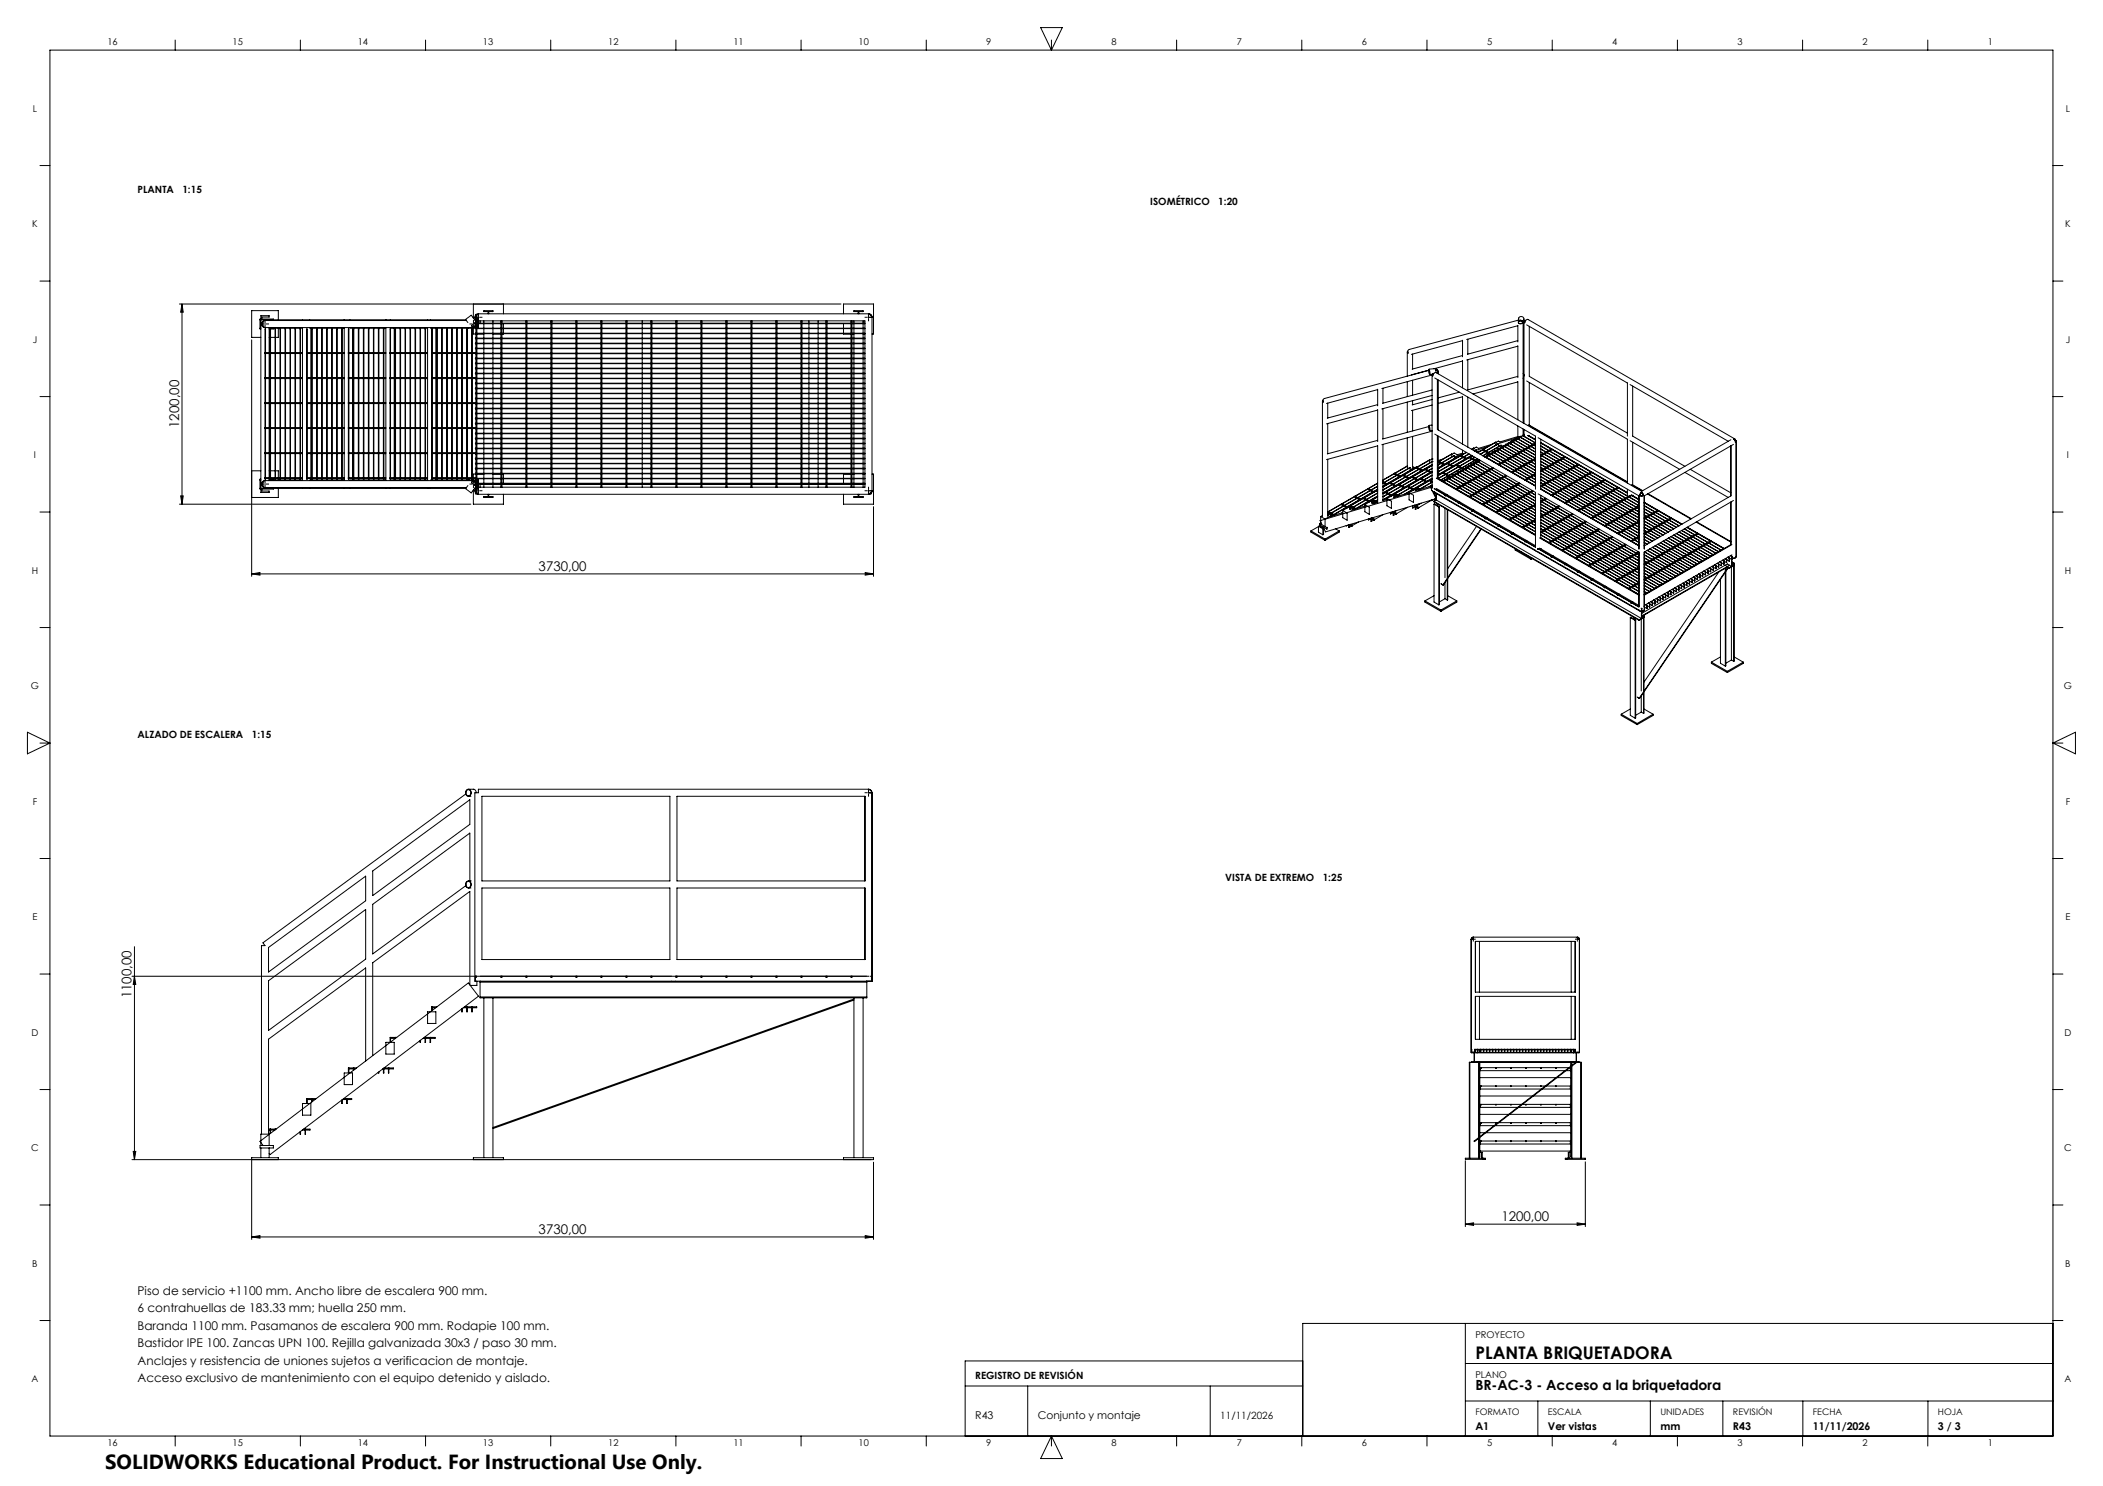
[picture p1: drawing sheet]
<svg xmlns="http://www.w3.org/2000/svg" width="841mm" height="594mm" viewBox="0 0 841 594" stroke-linecap="round" stroke-linejoin="round" font-family="sans-serif">
<defs><g id="words">
<text font-size="8.2" x="42.1" y="587.3">SOLIDWORKS Educational Product. For Instructional Use Only.</text>
<text font-size="6.9" x="590" y="543.2">PLANTA BRIQUETADORA</text>
<text font-size="5.6" x="590" y="555.8">BR-AC-3 - Acceso a la briquetadora</text>
<g font-size="5.3">
<text x="71.6" y="171.1" transform="rotate(-90 71.6 171.1)">1200,00</text>
<text x="215.4" y="228.2">3730,00</text>
<text x="52.6" y="399.1" transform="rotate(-90 52.6 399.1)">1100,00</text>
<text x="600.4" y="488.1">1200,00</text>
<text x="215.4" y="493.3">3730,00</text>
</g>
<g font-size="4.8">
<text x="55" y="517.6">Piso de servicio +1100 mm. Ancho libre de escalera 900 mm.</text>
<text x="55" y="524.6">6 contrahuellas de 183.33 mm; huella 250 mm.</text>
<text x="55" y="531.6">Baranda 1100 mm. Pasamanos de escalera 900 mm. Rodapie 100 mm.</text>
<text x="55" y="538.6">Bastidor IPE 100. Zancas UPN 100. Rejilla galvanizada 30x3 / paso 30 mm.</text>
<text x="55" y="545.6">Anclajes y resistencia de uniones sujetos a verificacion de montaje.</text>
<text x="55" y="552.6">Acceso exclusivo de mantenimiento con el equipo detenido y aislado.</text>
</g>
<g font-size="4.3">
<text x="390" y="567.3">R43</text>
<text x="415" y="567.3">Conjunto y montaje</text>
<text x="590" y="571.6">A1</text>
<text x="619" y="571.6">Ver vistas</text>
<text x="664" y="571.6">mm</text>
<text x="693" y="571.6">R43</text>
<text x="725" y="571.6">11/11/2026</text>
<text x="775" y="571.6">3 / 3</text>
</g>
<g font-size="4">
<text x="55" y="77.1">PLANTA</text>
<text x="72.9" y="77.1">1:15</text>
<text x="460" y="82.1">ISOMÉTRICO</text>
<text x="487.2" y="82.1">1:20</text>
<text x="55" y="295.1">ALZADO DE ESCALERA</text>
<text x="100.7" y="295.1">1:15</text>
<text x="490" y="352.1">VISTA DE EXTREMO</text>
<text x="529" y="352.1">1:25</text>
<text x="390" y="551.1">REGISTRO DE REVISIÓN</text>
<text x="488" y="567.1">11/11/2026</text>
</g>
<g font-size="3.7">
<text x="43" y="18">16</text>
<text x="93" y="18">15</text>
<text x="143.1" y="18">14</text>
<text x="193.1" y="18">13</text>
<text x="243.2" y="18">12</text>
<text x="293.3" y="18">11</text>
<text x="343.3" y="18">10</text>
<text x="394.4" y="18">9</text>
<text x="444.5" y="18">8</text>
<text x="494.6" y="18">7</text>
<text x="544.6" y="18">6</text>
<text x="594.7" y="18">5</text>
<text x="644.7" y="18">4</text>
<text x="694.8" y="18">3</text>
<text x="744.9" y="18">2</text>
<text x="794.9" y="18">1</text>
<text x="13.1" y="44.7">L</text>
<text x="826.1" y="44.7">L</text>
<text x="12.9" y="90.8">K</text>
<text x="825.9" y="90.8">K</text>
<text x="13.1" y="137">J</text>
<text x="826.1" y="137">J</text>
<text x="13.6" y="183.2">I</text>
<text x="826.6" y="183.2">I</text>
<text x="12.7" y="229.3">H</text>
<text x="825.7" y="229.3">H</text>
<text x="12.4" y="275.5">G</text>
<text x="825.4" y="275.5">G</text>
<text x="13.1" y="321.7">F</text>
<text x="826.1" y="321.7">F</text>
<text x="13" y="367.8">E</text>
<text x="826" y="367.8">E</text>
<text x="12.6" y="414">D</text>
<text x="825.6" y="414">D</text>
<text x="12.5" y="460.2">C</text>
<text x="825.5" y="460.2">C</text>
<text x="12.9" y="506.3">B</text>
<text x="825.9" y="506.3">B</text>
<text x="590" y="535">PROYECTO</text>
<text x="590" y="551">PLANO</text>
<text x="12.6" y="552.5">A</text>
<text x="825.6" y="552.5">A</text>
<text x="43" y="578">16</text>
<text x="93" y="578">15</text>
<text x="143.1" y="578">14</text>
<text x="193.1" y="578">13</text>
<text x="243.2" y="578">12</text>
<text x="293.3" y="578">11</text>
<text x="343.3" y="578">10</text>
<text x="394.4" y="578">9</text>
<text x="444.5" y="578">8</text>
<text x="494.6" y="578">7</text>
<text x="544.6" y="578">6</text>
<text x="594.7" y="578">5</text>
<text x="644.7" y="578">4</text>
<text x="694.8" y="578">3</text>
<text x="744.9" y="578">2</text>
<text x="794.9" y="578">1</text>
</g>
<g font-size="3.6">
<text x="590" y="565.5">FORMATO</text>
<text x="619" y="565.5">ESCALA</text>
<text x="664" y="565.5">UNIDADES</text>
<text x="693" y="565.5">REVISIÓN</text>
<text x="725" y="565.5">FECHA</text>
<text x="775" y="565.5">HOJA</text>
</g>
</g></defs>
<g fill="none" stroke="#000" stroke-width=".4">
<path d="M70.1 16v4M120.1 16v4M170.2 16v4M220.2 16v4M270.3 16v4M320.4 16v4M370.4 16v4M416.2 11h8.6l-4.3 9zM420.5 16v4M470.5 16v4M520.6 16v4M570.7 16v4"/>
<path d="M620.7 16v4M670.8 16v4M720.9 16v4M770.9 16v4M20 20h801v554h-801zM16 66.2h4M821 66.2h4M16 112.4h4M821 112.4h4M71.8 121.5h264.5M72.8 121.5l.5 3.3h-1.1zM72.8 121.5v80"/>
<path d="M100.6 135.8v94.6M104 127.8h82.3M104 131.2h.3M104.3 127.5v-1.3h3.3v.5h-2.9v.8M104.3 127.8v67.4M105.5 128.4a1.26 1.26 0 0 0-.8 1.1 1.26 1.26 0 0 0 .8 1.2M106 128.1a1.63 1.63 0 0 0 0 2.8M106 128.1a1.41 1.41 0 0 0-1.4 1.4 1.41 1.41 0 0 0 1.4 1.4M106 128.1h80.5M106 130.9h83.3M106 131.5h.2v60h-.2zM107.6 127.8v.3"/>
<path d="M107.6 130.9v10M107.6 134.9h.4M107.6 131.2h13.4M108 131.5v60M108.2 131.5v60M108.2 134.9h1.8M109.3 127.8v-.3h-5.3v4h.3M109.3 131.2v.3h-1.7M110 131.5l.2 60zM111.3 127.8v-3.6h-10.7v10.7h3.7M111.3 131.2v3.7h-1.1M112 131.5h.2v60h-.2z"/>
<path d="M114 131.5h.2v60h-.2zM116 131.5l.2 60zM118 131.5h.2v60h-.2zM120 131.5h.2v60h-.2zM121 127.8v.3M121 130.9v61.2M122.7 131.5l.1 60zM123.9 131.2h13.8M124.3 131.2v9.7M124.6 131.5h.2v60h-.2zM126.6 131.5h.3v60h-.3zM128.7 131.5l.1 60z"/>
<path d="M130.6 131.5h.2v60h-.2zM132.6 131.5h.3v60h-.3zM134.7 131.5l.1 60zM136.7 131.5l.1 60zM137.7 127.8v.3M137.7 130.9v61.2M139.3 131.5h.2v60h-.2zM139.9 131.2h14.4M141 131.2v9.7M141.3 131.5l.2 60zM143.3 131.5h.2v60h-.2zM145.3 131.5h.2v60h-.2z"/>
<path d="M147.3 131.5h.2v60h-.2zM149.3 131.5l.2 60zM151.3 131.5h.2v60h-.2zM153.3 131.5h.2v60h-.2zM154.3 127.8v.3M154.3 130.9v61.2M156 131.5l.2 60zM156 131.2h15M157.7 131.2v9.7M158 131.5h.2v60h-.2zM160 131.5h.2v60h-.2zM162 131.5l.2 60z"/>
<path d="M164 131.5h.2v60h-.2zM166 131.5h.2v60h-.2zM168 131.5l.2 60zM170 131.5h.2v60h-.2zM171 127.8v.3M171 130.9v61.2M172.1 131.2h173.8M172.6 131.5h.3v60h-.3zM174.3 131.2v9.7M174.7 131.5l.1 60zM176.6 131.5h.2v60h-.2zM178.6 131.5h.3v60h-.3z"/>
<path d="M180.7 131.5l.1 60zM182.6 131.5h.2v60h-.2zM184.6 131.5h.3v60h-.3zM186.7 131.5h.2v60h-.2zM187.3 130.9v.3M188.7 131.5l.1 60zM189.3 131.2v2.3h1M189.3 121.5v5.7M189.8 127.8h.5v.7M189.9 130.8h.4M190 129a.98 .98 0 0 1 0 1.2 .98 .98 0 0 1-1.1 .4l-.3-.6M190.1 128.9l-.3 1.8"/>
<path d="M190.1 127.2h1.2M190.1 129.2h.4M190.1 131.2l155.8 .2M190.1 129.4h.4M190.2 127.4h1.1M190.3 130.2v-1.4a1.28 1.28 0 0 1-1 2M190.3 126.1v1.5M190.3 130.5v62M190.4 128.7l-1.2 .9a.66 .66 0 0 0-.5 .8 .66 .66 0 0 0 .6 .5M190.4 128.7l-1.9-2.7-2.3 1.7 .9 1.3M190.4 128.7a1.41 1.41 0 0 1 .2 1.5 1.41 1.41 0 0 1-1.3 .7M190.6 125.7l-.3 .2"/>
<path d="M190.7 129.2h155.2M190.7 127.8h.6M190.7 125.8v2.1M190.7 128.1v1.2l155.2 .1M190.7 129.7v63.6l155.2 .1M190.7 133.5h2.8M191 129.4v1.4h-.3M191 127.8v.3M191 128.2v1M191.3 125.4v2.9M191.3 125.4a1.41 1.41 0 0 0-1.4 1.5 1.41 1.41 0 0 0 1.4 1.4M191.3 125.6a1.23 1.23 0 0 0-1.2 1.3 1.23 1.23 0 0 0 1.2 1.2"/>
<path d="M191.3 128.3h154.6v66.5h-154.6M191.3 125.4h156M191.3 128.3v.9M191.3 129.4v1.8M192 128.3v.9M193.5 128.3v.9M193.5 129.4v1.8M193.5 131.4v1.8M193.5 133.4v1.8M193.5 135.4v1.8M193.5 137.4v1.8M193.5 139.4v1.8"/>
<path d="M195.2 125.4v-.8h-1.7v-.4h3.6v.4h-1.7v.8M197.1 133.5h3.2M197.1 128.3v.9M197.1 129.4v1.8M197.1 131.4v1.8M197.1 133.4v1.8M197.1 135.4v1.8M197.1 137.4v1.8M197.1 139.4v1.8M200.3 128.3v66.5M200.7 128.3v66.5M201.3 133.4l-.6 .1"/>
<path d="M201.3 121.5v3.9M201.3 129.4v1.8M201.3 131.4v1.8M210.3 128.3v66.5M210.7 128.3v66.5M220.3 128.3v66.5M220.7 128.3v66.5M230.3 128.3v66.5M230.7 128.3v66.5M240.3 128.3v66.5M240.7 128.3v66.5M250.3 128.3v66.5"/>
<path d="M250.7 128.3v66.5M256.8 128.3v.9M256.8 129.4v1.8M256.8 131.4v1.8M256.8 133.4v1.8M256.8 135.4v1.8M256.8 137.4v1.8M256.8 139.4v1.8M260.3 128.3v66.5M260.7 128.3v66.5M270.3 128.3v66.5M270.7 128.3v66.5"/>
<path d="M280.3 128.3v66.5M280.7 128.3v66.5M290.3 128.3v66.5M290.7 128.3v66.5M300.3 128.3v66.5M300.7 128.3v66.5M310.3 128.3v66.5M310.7 128.3v66.5M320.3 128.3v66.5M320.7 128.3v66.5M323.5 128.3v.9M323.5 129.4v1.8"/>
<path d="M323.5 131.4v1.8M323.5 133.4v1.8M323.5 135.4v1.8M323.5 137.4v1.8M323.5 139.4v1.8M327.2 128.3v.9M327.2 129.4v1.8M327.2 131.4v1.8M327.2 133.4v1.8M327.2 135.4v1.8M327.2 137.4v1.8M327.2 139.4v1.8"/>
<path d="M330.3 128.3v66.5M330.7 128.3v66.5M337.3 133.4l3 .1M337.3 125.4v-3.9h12v12h-.6M337.3 129.4v1.8M337.3 131.4v1.8M340.3 128.3v66.5M340.7 128.3v66.5M340.7 133.5h.8M341.5 128.3v.9M341.5 129.4v1.8M341.5 131.4v1.8"/>
<path d="M341.5 133.4v1.8M341.5 135.4v1.8M341.5 137.4v1.8M341.5 139.4v1.8M343.2 125.4v-.8h-1.7v-.4h3.7v.4h-1.7v.8M345.2 128.3v.9M345.2 129.4v1.8M345.2 131.4v1.8M345.2 133.4v1.8M345.2 135.4v1.8M345.2 137.4v1.8M345.2 139.4v1.8"/>
<path d="M345.2 133.5h.7M345.9 133.2h-155.8l155.8 .2M345.9 135.2h-155.8v.2h155.8M345.9 137.2h-155.8v.2h155.8M345.9 139.2h-155.8l155.8 .2M347.3 125.4v.6a.61 .61 0 0 0 0 .9 .61 .61 0 0 0 .9 0h.5M347.3 125.4l.9 .3 .5 1.2M347.3 125.6l1 .5 .2 .8M348.7 126.9v69.3M584.9 136.2l-20.5 5.5M584.9 136v6.6M587 135.6v6"/>
<path d="M607 130.2l-20.5 5.5M607 136.2l-20.2 5.4M607 138.4l-20.5 5.5M607 130v6.7M607 138.2v12.8M607.3 128.1a.9 .9 0 0 1 1.3-.1 .9 .9 0 0 1 .1 1.3 .9 .9 0 0 1-1.3 .1 .9 .9 0 0 1-.1-1.3zM607.4 128.4l.8-.1 .7 .3M607.4 128.4l-.1 .1M607.4 128.2a.81 .81 0 0 1 1.1-.1 .81 .81 0 0 1 .1 1.1 .8 .8 0 0 1-1.1 .1 .8 .8 0 0 1-.1-1.1zM608.2 128.2l-.9 .2M608.6 128.3l.2 .8M609.5 128.6v40.7"/>
<path d="M610.1 128.1l-.5 .4 .2 .4M610.2 128.1a.53 .53 0 0 0-.7 .3 .53 .53 0 0 0 .3 .6 1.25 1.25 0 0 1 1.2-1.3l82.8 47.8M610.5 129.9l40.3 23.2v21.2M611.6 130.5v20l39.2 22.6M16 158.5h4M106 140.9h15M106 141.3h15M106 151.3h15M106 150.9h15M107.6 141.3v9.6M107.6 151.3v9.6M122.7 140.9h15"/>
<path d="M122.7 141.3h15M122.7 151.3h15M122.7 150.9h15M124.3 141.3v9.6M124.3 151.3v9.6M139.3 140.9h15M139.3 141.3h15M139.3 151.3h15M139.3 150.9h15M141 141.3v9.6M141 151.3v9.6M156 140.9h15"/>
<path d="M156 141.3h15M156 151.3h15M156 150.9h15M157.7 141.3v9.6M157.7 151.3v9.6M172.6 140.9h17.7M172.6 141.3h17.5M172.6 151.3l173.3 .1M172.6 150.9h17.7M174.3 141.3v9.6M174.3 151.3v9.6M193.5 141.4v1.8"/>
<path d="M193.5 143.4v1.8M193.5 145.4v1.8M193.5 147.4v1.8M193.5 149.4v1.8M193.5 151.4v1.8M193.5 153.4v1.8M193.5 155.4v1.8M193.5 157.4v1.8M193.5 159.4v1.8M197.1 141.4v1.8M197.1 143.4v1.8M197.1 145.4v1.8"/>
<path d="M197.1 147.4v1.8M197.1 149.4v1.8M197.1 151.4v1.8M197.1 153.4v1.8M197.1 155.4v1.8M197.1 157.4v1.8M197.1 159.4v1.8M256.8 141.4v1.8M256.8 143.4v1.8M256.8 145.4v1.8M256.8 147.4v1.8M256.8 149.4v1.8"/>
<path d="M256.8 151.4v1.8M256.8 153.4v1.8M256.8 155.4v1.8M256.8 157.4v1.8M256.8 159.4v1.8M323.5 141.4v1.8M323.5 143.4v1.8M323.5 145.4v1.8M323.5 147.4v1.8M323.5 149.4v1.8M323.5 151.4v1.8M323.5 153.4v1.8"/>
<path d="M323.5 155.4v1.8M323.5 157.4v1.8M323.5 159.4v1.8M327.2 141.4v1.8M327.2 143.4v1.8M327.2 145.4v1.8M327.2 147.4v1.8M327.2 149.4v1.8M327.2 151.4v1.8M327.2 153.4v1.8M327.2 155.4v1.8M327.2 157.4v1.8"/>
<path d="M327.2 159.4v1.8M341.5 141.4v1.8M341.5 143.4v1.8M341.5 145.4v1.8M341.5 147.4v1.8M341.5 149.4v1.8M341.5 151.4v1.8M341.5 153.4v1.8M341.5 155.4v1.8M341.5 157.4v1.8M341.5 159.4v1.8M345.2 141.4v1.8"/>
<path d="M345.2 143.4v1.8M345.2 145.4v1.8M345.2 147.4v1.8M345.2 149.4v1.8M345.2 151.4v1.8M345.2 153.4v1.8M345.2 155.4v1.8M345.2 157.4v1.8M345.2 159.4v1.8M345.9 141.2h-155.8v.2h155.8M345.9 143.2h-155.8v.2h155.8M345.9 145.2h-155.8l155.8 .2"/>
<path d="M345.9 147.2h-155.8v.2h155.8M345.9 149.2h-155.8v.2h155.8M345.9 151.2l-155.8 .2M345.9 153.2h-155.8v.2h155.8M345.9 155.2h-155.8v.2h155.8M345.9 157.2h-155.8l155.8 .2M345.9 159.2h-155.8l155.8 .2M550.9 155.7l-20.4 5.6M550.9 155.6v6.6M552.6 155.3l20.1-5.4v44.9M553 155.2v5.9M562.8 140.7v9.7"/>
<path d="M562.8 152.6v5.9M563 140.5v.5M563 140.4l-.2 .4 .3 .4-.1-1 .6-.5 43.6-11.7 .2-.9a1.08 1.08 0 0 1 1.2-.5 1.08 1.08 0 0 1 .8 1.1l-.3 1.3v22.2M564.9 141.5v6M564.9 149.7v.1M564.9 152v6M571.5 148l-41.9 11.3-.5 .6 .1 .9-.4-.4 .3-.5M571.5 147.9l-7.1 2M571.5 147.6l.2 2.1zM571.5 147.6l2.5-.3 .3 1.6M571.5 147.7l.2 1.8zM572.7 159.7l-8 2.1"/>
<path d="M572.7 155.9l-19.8 5.3M572.7 158.1l-20.1 5.4M572.8 149.6l-1.1 .1M573.3 149.4l-.5 .3 .2 .5M573.8 151.1l40.2 23.2v21.3M574 147.4l.3 .1a.81 .81 0 0 1 .7 .5 .81 .81 0 0 1-.3 .9l-.3 .1M574.1 147.5l.6 .5 .2 .8M574.1 147.9a.58 .58 0 0 1 .9 .4 .58 .58 0 0 1-.7 .6M574.1 147.8h.2M574.3 148.9a1.26 1.26 0 0 0-1.3 1.4 .56 .56 0 0 1-.2-.7 .56 .56 0 0 1 .6-.3M574.3 148.9l82.2 47.5 35.7-20.6M574.8 151.7v20l39.2 22.6"/>
<path d="M575.2 148.4v1M575.2 151.9v20M583.6 156.8l-8.4 2.2M584.9 142.1l-20.2 5.5M584.9 144.3l-11.5 3.1M584.9 158.6l-9.7 2.6M584.9 144.1v10.9M584.9 158.4v19.1M587 143.7v12.2M587 158.7v20M607 150.5l-20.2 5.4M607 152.7l-17.9 4.8"/>
<path d="M607 152.5v15.3M609.1 149.3l.3 .5-.3 1.6v17.6M610.5 152.3l40.3 23.3v17.5M611.6 152.9v17M651.9 153.7l39.2 22.7M652.9 154.3v20l20.9 12.1M821 158.5h4M106 160.9h15M106 161.3h15M106 170.9h15M106 171.3h15M107.6 161.3v9.6"/>
<path d="M107.6 171.3v9.6M122.7 160.9h15M122.7 161.3h15M122.7 170.9h15M122.7 171.3h15M124.3 161.3v9.6M124.3 171.3v9.6M139.3 160.9h15M139.3 161.3h15M139.3 170.9h15M139.3 171.3h15M141 161.3v9.6"/>
<path d="M141 171.3v9.6M156 160.9h15M156 161.3h15M156 170.9h15M156 171.3h15M157.7 161.3v9.6M157.7 171.3v9.6M172.6 160.9h17.7M172.6 161.3l173.3 .1M172.6 170.9h17.7M172.6 171.3h17.5M174.3 161.3v9.6"/>
<path d="M174.3 171.3v9.6M193.5 161.4v1.8M193.5 163.4v1.8M193.5 165.4v1.8M193.5 167.4v1.8M193.5 169.4v1.8M193.5 171.4v1.8M193.5 173.4v1.8M193.5 175.4v1.8M193.5 177.4v1.8M193.5 179.4v1.8M197.1 161.4v1.8"/>
<path d="M197.1 163.4v1.8M197.1 165.4v1.8M197.1 167.4v1.8M197.1 169.4v1.8M197.1 171.4v1.8M197.1 173.4v1.8M197.1 175.4v1.8M197.1 177.4v1.8M197.1 179.4v1.8M256.8 161.4v1.8M256.8 163.4v1.8M256.8 165.4v1.8"/>
<path d="M256.8 167.4v1.8M256.8 169.4v1.8M256.8 171.4v1.8M256.8 173.4v1.8M256.8 175.4v1.8M256.8 177.4v1.8M256.8 179.4v1.8M323.5 161.4v1.8M323.5 163.4v1.8M323.5 165.4v1.8M323.5 167.4v1.8M323.5 169.4v1.8"/>
<path d="M323.5 171.4v1.8M323.5 173.4v1.8M323.5 175.4v1.8M323.5 177.4v1.8M323.5 179.4v1.8M327.2 161.4v1.8M327.2 163.4v1.8M327.2 165.4v1.8M327.2 167.4v1.8M327.2 169.4v1.8M327.2 171.4v1.8M327.2 173.4v1.8"/>
<path d="M327.2 175.4v1.8M327.2 177.4v1.8M327.2 179.4v1.8M341.5 161.4v1.8M341.5 163.4v1.8M341.5 165.4v1.8M341.5 167.4v1.8M341.5 169.4v1.8M341.5 171.4v1.8M341.5 173.4v1.8M341.5 175.4v1.8M341.5 177.4v1.8"/>
<path d="M341.5 179.4v1.8M345.2 161.4v1.8M345.2 163.4v1.8M345.2 165.4v1.8M345.2 167.4v1.8M345.2 169.4v1.8M345.2 171.4v1.8M345.2 173.4v1.8M345.2 175.4v1.8M345.2 177.4v1.8M345.2 179.4v1.8M345.9 161.2h-155.8v.2"/>
<path d="M345.9 163.2h-155.8v.2h155.8M345.9 165.2h-155.8l155.8 .2M345.9 167.2h-155.8v.2h155.8M345.9 169.2h-155.8v.2h155.8M345.9 171.2h-155.8l155.8 .2M345.9 173.2h-155.8v.2h155.8M345.9 175.2h-155.8v.2h155.8M345.9 177.2h-155.8l155.8 .2M345.9 179.2h-155.8v.2h155.8M528.8 160.3v46.2M529 160.2l.1 .4M531 161.1v6"/>
<path d="M531 169.3v12.1M550.9 161.7l-20.1 5.4M550.9 163.9l-20.4 5.5M550.9 176l-20.1 5.4M550.9 178.2l-20.4 5.5M550.9 163.8v12.7M550.9 178v23.1M553 163.4v12M553 177.7v22.5M562.8 160.7v12.1M562.8 175v11.3M564.9 160.2v1.6"/>
<path d="M564.9 164v8.3M564.9 174.4v12.5M571.5 170.5l-18.6 5M571.5 170l.2 2.1zM571.5 170.1l.2 1.9zM572.7 161.9l-8.3 2.2M572.7 172l-1 .1M572.7 169.9l-1.2 .1M572.7 172.4l-20.1 5.4M573.8 173.5l40.2 23.3v21.8l-40.2-23.2M574.8 174.1v17.1M575.2 174.3v17.1l14.7-8.6"/>
<path d="M584.9 179.9v1.6M589.4 179.2l-.9 .4M589.4 179.2l-.8 .5M589.4 179.2v.9M590.5 179.8l-1 .4M590.5 179.8l-.9 .5M590.5 179.8v.9M594.8 178.6l-4.3 1.3M596.6 177.6l-5.3 1.6-.9-.5-1 .5M598.2 176.8l-7.3 4.2M598.2 176.8v1.1M598.2 176.8l-7.4 4.1"/>
<path d="M599 179.5v.1M599 179.5l15 8.6M599 179.5l15 8.5M599.3 177.4l-7.3 4.2M599.3 177.4l-7.4 4.2M599.3 177.4v1.1M599.3 179.9l-.7 .4M600 178.9v.1M600 179.5v.4M600 178.9l14 7.9M600 178.9l14 8M600.4 178l-7.5 4.2"/>
<path d="M600.4 178l-7.3 4.2M600.4 178v.8M600.4 179.3l-.8 .4M601.1 178.2l12.9 7.4M601.1 178.2l12.9 7.5M601.1 178.2v.2M601.1 178.9v.4M601.4 178.6l-.7 .5M602.2 177.6l11.8 6.8M602.2 177.6l11.8 6.9M602.2 177.6v.1M602.2 178.2v.5"/>
<path d="M602.5 178l-.8 .5M603.2 177l10.8 6.1-9.7 5.6M603.2 177l10.8 6.3M603.2 177v.1M603.2 177.6v.5M603.5 177.4l-.7 .5M604.3 176.4l9.7 5.5M604.3 176.4l9.7 5.6M604.3 176.4v.1M604.3 177v.5M604.6 176.8l-.8 .4M605.4 175.8l8.6 4.9"/>
<path d="M605.4 175.8l8.6 5M605.4 175.8v.1M605.4 176.4v.5M605.7 176.2l-.8 .4M606.1 175.3l-7.9 2.3M606.1 175.3l.1 .1M606.4 175.8v.2M606.4 175.1l7.6 4.4M606.4 175.1l7.6 4.5M606.4 175.1v.2M606.4 175.8v.5M606.7 175.6l-.7 .4"/>
<path d="M607 170.3v4.7M607 174.5l-7.2 2.2-.6-.4-1 .6M607 174.8l-.9 .5M607.5 174.5l6.5 3.7M607.5 174.5l6.5 3.9M607.5 174.5v.2M607.5 175.1v.5M607.8 175l-.7 .4M608 174.3l-14.3 8.3M608.7 174.2l-14.8 8.5M608.7 174.5l-.6 .3M608.9 174.1l5.1 3"/>
<path d="M608.9 174.1l5.1 2.9-15 8.7M609.1 171.5v2.2l.4-.2v-1.8M609.5 174v.3M609.5 173.7l-.6 .4M609.5 174l-.3 .2M609.9 179.9l-.7 .4M610.9 174.1l3.1 1.8M611 179.3l-.8 .4M611.1 174.1l2.9 1.7M611.2 174l2.8 1.7M611.2 169.9l39.6 22.9M611.4 169.8l39.4 22.8"/>
<path d="M611.6 174.3h.1M612 178.6l-.7 .5M613.1 178l-.7 .5M614 177.2l-14.8 8.6M614 177.5l-.6 .4M615.1 175l40.3 23.2v21.3M616.2 175.6v20l39.2 22.6M616.2 179.5l39.2 22.6-13.9 8.1M616.2 177.1l34.6 20M616.2 178.2l39.2 22.7M616.2 178.4l39.2 22.6M616.2 179.6l39.2 22.6"/>
<path d="M620.5 179.4l-4.3 2.5 39.2 22.7M620.5 179.9l-.7 .4M620.7 179.5l-4.5 2.6M620.9 179.7h.1M651.9 176.2l19.8 11.4M652.9 176.8v17M692.2 178.2v20l-34.7 20M693.2 175.5l.9 1.3 .2-.5-.4-.7-.7-.1M693.2 177.6l-35.7 20.6v21.3M693.3 175.6l.5 .1 .1 .6M693.7 175.9l.5 .4-.2 .4M694.3 176.4v46.1a1.19 1.19 0 0 1-1.7 .5"/>
<path d="M72.2 198.2h1.1l-.5 3.3zM100.6 188.2h3.7M104 195.2h82.3M104 191.9h.3M104.3 191.5h-.3v4h5.3v-.3M104.3 195.5v1.3h3.3v-.5h-2.9v-.8M105.5 192.4a1.23 1.23 0 0 0-.8 1.1 1.23 1.23 0 0 0 .8 1.2M106 192.1a1.63 1.63 0 0 0 0 2.8M106 192.1a1.41 1.41 0 0 0-1.4 1.4 1.41 1.41 0 0 0 1.4 1.4M106 192.1h83.3M106 194.9h80.5M106 180.9h15"/>
<path d="M106 181.3h15M106 190.9h15M106 191.3h15M107.6 191.5h1.7v.4M107.6 181.3v9.6M107.6 191.3v.8M107.6 194.9v.3M107.6 188.2h.4M107.6 191.9h13.4M108.2 188.2h1.8M110.2 188.2h1.1v2.7M111.3 191.3v.6"/>
<path d="M111.3 195.2v3.7h-10.7M121 194.9v.3M122.7 180.9h15M122.7 181.3h15M122.7 190.9h15M122.7 191.3h15M123.9 191.9h13.8M124.3 181.3v9.6M124.3 191.3v.6M137.7 194.9v.3M139.3 180.9h15M139.3 181.3h15"/>
<path d="M139.3 190.9h15M139.3 191.3h15M139.9 191.9h14.4M141 181.3v9.6M141 191.3v.6M154.3 194.9v.3M156 180.9h15M156 181.3h15M156 190.9h15M156 191.3h15M156 191.9h15M157.7 181.3v9.6"/>
<path d="M157.7 191.3v.6M171 194.9v.3M172.1 191.9h18.2M172.6 180.9h17.7M172.6 181.3l173.3 .1M172.6 190.9h17.7M172.6 191.3h17.5M174.3 181.3v9.6M174.3 191.3v.6M187.1 194.1l-.9 1.3 2.2 1.6 2-2.6M187.3 191.9v.2M187.6 191.9v.2"/>
<path d="M188.6 193a.76 .76 0 0 1 1-.7 .76 .76 0 0 1 .4 1.1v.6M189.3 192.1l-.4 .2a.75 .75 0 0 0-.2 .9 .75 .75 0 0 0 .8 .4l.9 .8M189.3 192.3a1.25 1.25 0 0 1 1 2v-1.5M189.3 192.1a1.4 1.4 0 0 1 1.3 .8 1.4 1.4 0 0 1-.2 1.5M189.3 195.9v5.6h12v-3.9M189.3 191.3v.6M189.8 192.4l.3 1.7M190.1 195.2v.2M190.1 193.2h.4M190.1 195.4h.1M190.1 194.8h.2M190.1 193.4h.4"/>
<path d="M190.3 194.5v.7h-.5M190.3 195.5v1.4M190.3 197.4l-.2-.2 .5 .2M190.3 189.5h-1v1.4M190.4 195.4h.9M190.6 195.2h.7M190.6 197.2h.7M190.7 193.2h155.2M190.7 191.9h.6v1.3M190.7 193.7v1.2M190.7 195.1v2.2M190.7 189.5h2.8"/>
<path d="M191 193.4v1.4h-.3M191 191.9v1.3M191 197.4h.3M191.3 194.8v2.8M191.3 194.8a1.41 1.41 0 0 0-1.4 1.4 1.41 1.41 0 0 0 1.4 1.4M191.3 194.9a1.23 1.23 0 0 0-1.2 1.3 1.23 1.23 0 0 0 1.2 1.2M191.3 197.6h156M191.3 193.4v1.4M193.5 181.4v1.8M193.5 183.4v1.8M193.5 185.4v1.8M193.5 187.4v1.8"/>
<path d="M193.5 189.4v1.8M193.5 191.4v1.8M193.5 193.4v1.4M195.2 197.6v.9h-1.7v.4h3.6v-.4h-1.7v-.9M197.1 189.5h3.2M197.1 181.4v1.8M197.1 183.4v1.8M197.1 185.4v1.8M197.1 187.4v1.8M197.1 189.4v1.8M197.1 191.4v1.8M197.1 193.4v1.4"/>
<path d="M200.3 193.7h-8.3v1.1M200.7 189.5h.6v1.7M200.7 193.7h9.6M201.3 191.4v1.8M201.3 193.4v.3M210.7 193.7h9.6M220.7 193.7h9.6M230.7 193.7h9.6M240.7 193.7h9.6M250.7 193.7h9.6M256.8 181.4v1.8M256.8 183.4v1.8"/>
<path d="M256.8 185.4v1.8M256.8 187.4v1.8M256.8 189.4v1.8M256.8 191.4v1.8M256.8 193.4v1.4M260.7 193.7h9.6M270.7 193.7h9.6M280.7 193.7h9.6M290.7 193.7h9.6M300.7 193.7h9.6M310.7 193.7h9.6M320.7 193.7h9.6"/>
<path d="M323.5 181.4v1.8M323.5 183.4v1.8M323.5 185.4v1.8M323.5 187.4v1.8M323.5 189.4v1.8M323.5 191.4v1.8M323.5 193.4v1.4M327.2 181.4v1.8M327.2 183.4v1.8M327.2 185.4v1.8M327.2 187.4v1.8M327.2 189.4v1.8"/>
<path d="M327.2 191.4v1.8M327.2 193.4v1.4M330.7 193.7h9.6M337.3 191.4v1.8M337.3 193.4v.3M340.3 189.5h-3v1.7M340.7 189.5h.8M340.7 193.7h5.2M341.5 181.4v1.8M341.5 183.4v1.8M341.5 185.4v1.8M341.5 187.4v1.8"/>
<path d="M341.5 189.4v1.8M341.5 191.4v1.8M341.5 193.4v1.4M343.2 197.6v.9h-1.7v.4h3.7v-.4h-1.7v-.9M345.2 181.4v1.8M345.2 183.4v1.8M345.2 185.4v1.8M345.2 187.4v1.8M345.2 189.4v1.8M345.2 191.4v1.8M345.2 193.4v1.4M345.2 189.5h.7"/>
<path d="M345.9 181.2h-155.8v.2M345.9 183.2h-155.8v.2h155.8M345.9 185.2h-155.8l155.8 .2M345.9 187.2h-155.8v.2h155.8M345.9 189.2h-155.8v.2h155.8M345.9 191.2h-155.8l155.8 .2M347.3 197.4h.3M347.3 197.2h.8M348.3 197.2l.2 .2h-.4M348.5 196.2l-.3 .9-.9 .3M348.7 196.2h-.3a.88 .88 0 0 0-1.1 .2 .88 .88 0 0 0 0 1.1v.1M348.7 196.2l-.3 .9-1.1 .5"/>
<path d="M348.7 189.5h.6v12h-12v-3.9M531 183.6v22.9M541.8 198.7l.7 .5M542.9 199.3l.7 .5M544.2 199.7l-2.5-1.3 2.3 1.4M545.3 199.4l.8 .4M547.1 195.7l.7 .4M548.1 196.3l.8 .4M548.6 199.9l.1 1.2M548.6 199.9h.1M548.7 199.9v1.2M549.6 196.6l-2.6-1.2 2.3 1.3"/>
<path d="M550.6 196.3l.3 .3M550.9 199.8l-1.2 .7M550.9 199.9l-1.1 .6M550.9 198.6l-2.2 1.3M550.9 198.5l-2.3 1.4M550.9 196.1h-.4l.4 .2M550.9 198.3l-8.9 5.1M550.9 198.4l-8.5 4.9M550.9 197l-10 5.8M550.9 197.2l-9.9 5.7M550.9 195.8l-11.1 6.4M550.9 195.9l-11 6.4"/>
<path d="M550.9 195.5l-17.8 10.3M550.9 195.7l-17.7 10.2M550.9 194.3l-18.9 10.9M550.9 194.4l-18.8 10.9M550.9 193.1l-19.8 11.6M550.9 193.2l-19.8 11.5M553 197.3h.1M553 192.5l1.8 1.1M553 192.8l1.6 .9M553 193h.1M553.4 193.2l.8 .5M554.1 197.1l.8 .4"/>
<path d="M554.6 199.3l1.8 1v2.9l-1.8-1zM554.6 199.6l-1.6 .5M555.2 197.7l.7 .4M555.9 193.3l.8 .4M556.3 198.3h.1M556.8 198.1l-2.8-1.4 2.6 1.5M557 193.9l.7 .4M557.5 197.7l-2.9 1.6M557.5 197.5h.1M557.5 197.5l.1 1.2v-1.2M557.7 197.7l.9 .5-.9 .5M557.7 189.6l.7 .4"/>
<path d="M558.4 194.2l-2.4-1.3-.2 .1 2.4 1.3M558.6 198.1v.4M558.6 198.1h.1M558.7 198.1v.3M558.8 198.3v.1M558.8 190.2l.7 .4M559.4 198.2l-1.8-.8 1.5 .9M559.5 194l.7 .4M560.1 190.5l-2.3-1.4-.2 .2 2.3 1.3M560.5 194.6l.8 .4M561.2 190.2l.8 .5M561.9 194.9l-2.5-1.2 2.3 1.3"/>
<path d="M562.3 190.8l.7 .5M562.8 186.3l-9.8 5.6M562.8 186.3h.1M562.9 186.3l-9.9 5.7M562.9 186.3v1.1M563 194.7l.7 .4M563.5 196.9l1.8 1.1v2.8l-1.8-1zM563.5 197l-6.2 1.8M563.7 191.2l-2.6-1.3 2.4 1.4M564 186.9l-11 6.2M564 186.9l-11 6.3M564 186.9v1.1"/>
<path d="M564.1 195.3l.7 .4M564.3 187.8l-.3 .1M564.8 190.9l.7 .4M564.9 186.5l.7 .4M565 187.5v.2M565 187.5l-12 6.8M565 187.5l-12 6.9M565.1 195.9h.1M565.3 187.5l-.3 .1M565.6 186.9l-1.6 .9M565.6 195.7l-2.7-1.4 2.5 1.5M565.8 191.5l.8 .5"/>
<path d="M566.3 195.3l-2.8 1.6M566.3 195.1v1M566.3 195.1h.1M566.4 195.1v1M566.5 195.3l.8 .5M566.5 187.2l.8 .4M567.1 186.5l-1.5 .4M567.2 191.9l-2.5-1.3 2.3 1.4M567.4 195.7v.1M567.6 187.8l.7 .4M567.9 195.6l-1.3-.7-.2 .1 1.2 .7M568.3 191.6l.7 .4"/>
<path d="M569 188.1l-2.6-1.2 2.4 1.3M569.3 192.2l.8 .4M570.1 187.8l.7 .5M570.8 192.5l-2.4-1.3-.2 .1 2.3 1.3M571.1 188.5l.8 .4M571.7 183.9l-18.7 10.7M571.7 183.9l-18.7 10.8M571.7 183.9v1.1M571.8 192.3l.8 .4M572.1 194.9l.4 .6M572.1 194.9l-44.2 13.2M572.2 200l.3 .1"/>
<path d="M572.5 199.9v.2M572.5 194.8v1.2l1 .6M572.5 194.8h.2M572.5 194.8l.2 .1M572.5 188.8l-2.3-1.4-.3 .2 2.4 1.3M572.7 199.8v.2M572.7 200l-.2 .1M572.7 183.5h.1M572.7 184.5h.1M572.7 192.3l-1-.3 1 .5M572.7 200l.1 .1M572.7 193.9l-1.2 .7"/>
<path d="M572.7 194l-.8 .4M572.7 192.6l-5.3 3.1M572.7 192.8l-5.3 2.9M572.7 191.6l-6.3 3.5M572.7 191.4l-6.4 3.7M572.7 199.8v.1M572.7 191.2l-11 6.3M572.7 191.3l-10.6 6.1M572.7 189.9l-14.1 8.2M572.7 190l-14 8.1M572.7 188.7l-15.2 8.8M572.7 188.8l-15.1 8.7"/>
<path d="M572.7 188.6l-19.7 11.3M572.7 188.4l-19.7 11.4M572.7 187.2l-19.7 11.3M572.7 187.3l-19.7 11.3M572.7 186.1l-19.7 11.3M572.7 186l-19.7 11.3M572.7 183.5l-1 .5M572.7 185.7l-19.7 11.3M572.7 185.8l-19.7 11.4M572.7 184.5l-19.7 11.3M572.7 184.6l-19.7 11.3M572.7 194.5l-.6 .4"/>
<path d="M572.7 194.2l-6.8 2M572.7 194.8v.3M572.8 199.8v.3M572.8 196.3l1.5 3M573.2 196.5l1.1 2.4M573.5 196.6l82 47.5M573.5 196.6l82.2 47.6 .9 .2M573.5 195.4l40.6 23.4M573.8 196.9l-.3 .2M573.9 199.5v.7M573.9 197l-.4 .2M574 199.6l.4 .3"/>
<path d="M574 199.4l.4 .2M574.3 199.3l.1 .1M574.3 199.3l-44.2 13.3-.9-2M574.4 195.3l39.6 22.9M574.4 191.2l39.6 22.9M574.4 197.9l-.4 .2M574.4 197.8l-.5 .2M574.4 198.8l-.1 .1M574.4 199.3h-.1M574.4 198.4l-.3 .1M574.4 199.9l-.9 .5M574.4 197.3v2.6"/>
<path d="M574.4 199.9l82 47.3M574.6 191.1l39.4 22.7M575.2 184.6h.1M575.2 189.4l.2 .2M575.2 189.2l.6 .4M575.2 188.9l.9 .6M575.4 184.8l.7 .4M576.4 185.4l.8 .4M576.8 192.3l37.2 21.5M576.9 183.5l-1.7 .6M577.1 189.2l.8 .4M577.8 191.7l36.2 20.8"/>
<path d="M577.8 191.7l36.2 20.9M577.8 191.7v.1M577.8 192.3v.5M577.8 185.7l-2.3-1.3-.2 .1 2.3 1.3M577.9 197.9l.2 .4v-.3M577.9 197.9l.2 .1M578.1 192.1l-.7 .4M578.2 189.8l.7 .4M578.4 197.6l-.5 .3M578.6 197.7l-.5 .3M578.8 197.8l-.4 .3M578.8 191.1l35.2 20.2"/>
<path d="M578.8 191.1l35.2 20.3M578.8 191.1v.1M578.8 191.7v.5M578.9 185.5l.7 .4M579.2 191.5l-.8 .4M579.3 190.5l.4 .2M579.9 190.5l-2.9-1.6 3.1 1.6M579.9 190.5l34.1 19.6M579.9 190.5l34.1 19.7M579.9 191.1v.5M580 186.1l.7 .4M580.2 190.9l-.7 .4"/>
<path d="M580.6 181.5l-5.4 3.2M580.6 181.5v1.2M580.6 181.5l-5.4 3.1M581 189.9l33 18.9M581 189.9l33 19.1M581 189.9v.1M581.3 190.3l-.7 .4 .4 .2v-.4M581.4 186.4l-2.6-1.2 2.4 1.3M581.6 182.2l-6.4 3.6M581.6 182.2l-6.4 3.7M581.6 182.2v1.1M582 189.3l32 18.3-5.3 3.1"/>
<path d="M582 189.3l32 18.4M582 189.3v.1M582 189.9v.5M582.3 189.7l-.7 .4M582.4 186.2l.8 .4M582.7 182.8l-7.5 4.3M582.7 182.8v.1M582.7 182.8l-7.5 4.2M583.1 188.6v.2M583.1 189.3v.5M583.1 188.6l30.9 17.9M583.2 188.6h-.1"/>
<path d="M583.4 195.2l-.8 .4M583.4 189l-.8 .5M583.5 186.8l.7 .4M584.1 188v.1M584.1 188.6v.5M584.1 188l29.9 17.3M584.1 188l29.9 17.2M584.2 182.4l.7 .4M584.4 194.6l-.7 .4M584.4 188.4l-.7 .5M584.6 187.4l.4 .2M584.9 181.1l-2.1 .7-1.3-.7-.9 .5"/>
<path d="M585 181.6l-3.4 1M585.2 187.4l28.8 16.5M585.2 187.4v.1M585.2 188v.5M585.2 187.4l28.8 16.7M585.3 183l.7 .5M585.4 187.4l-3.1-1.6 2.9 1.7M585.5 194l-.7 .4M585.5 187.8l-.7 .5M586.2 186.8l27.8 15.9M586.2 186.8l27.8 16M586.2 186.8v.1"/>
<path d="M586.4 180.8l-11.2 6.5M586.5 180.9l-11.3 6.5M586.6 187.2l-.7 .4 .3 .3v-.5M586.6 193.4l-.8 .4M586.7 183.3l-2.6-1.2 2.4 1.4M587.3 186.2l26.7 15.3-10.6 6.2M587.3 186.2l26.7 15.4M587.3 186.2v.1M587.3 186.8v.5M587.4 181.4l-12.2 7.1M587.5 181.5l-12.3 7.1M587.6 192.8l-.7 .4"/>
<path d="M587.6 186.6l-.7 .4M587.7 183.1l.8 .4M588.4 185.6v.1M588.4 186.2v.5M588.4 185.6l25.6 14.8M588.4 185.6l25.6 14.7M588.5 182l-13.3 7.7M588.6 182.1l-13.4 7.8M588.7 182.2l-13.5 7.8M588.7 198.3l-.8 .4M588.7 192.1l-.8 .4M588.7 186l-.8 .4"/>
<path d="M588.8 183.7l.8 .4M588.8 182.2l-13.6 7.9M589.5 185v.1M589.5 185.6v.4M589.5 185l24.5 14M589.5 185l24.5 14.2M589.8 182.8l-14.6 8.4M589.8 197.6l-.8 .5M589.8 191.5l-.8 .4M589.8 185.4l-.8 .4M589.9 184.3l.4 .3M590.5 185v.4"/>
<path d="M590.5 184.4l23.5 13.5M590.5 184.4l23.5 13.4M590.7 184.3l-2.9-1.6-.2 .1 2.9 1.6M590.8 183.4l-14.7 8.5M590.8 197l-.7 .4M590.8 190.9l-.7 .4M590.8 184.8l-.7 .4M590.9 183.4l-14.7 8.6M591.5 180.4l-.9 .4M591.5 180.4l-.8 .5M591.5 180.4v.1M591.6 183.8v.1"/>
<path d="M591.6 183.8l-14.7 8.6M591.8 184l-14.7 8.5M591.9 184.2l-.8 .4 .5 .2v-.4M591.9 196.4l-.8 .4M591.9 190.3l-.8 .4M592.9 195.8l-.7 .4M592.9 189.7l-.7 .4M593.1 180l.7 .5M593.7 182.5v.1M593.7 182.5l20.3 11.8M593.7 182.5l20.3 11.7M594 195.2l-.7 .4"/>
<path d="M594 189l-.7 .5M594.1 180.7l.8 .4M594.7 181.9l19.3 11M594.7 181.9l19.3 11.1M594.7 181.9v.1M594.7 182.5v.5M595.1 194.6l-.8 .4M595.1 188.4l-.8 .5M595.1 182.3l-.8 .5M595.2 181.3l.4 .2M595.8 181.3l-2.9-1.6 .3-.1 2.9 1.7M595.8 181.9v.5"/>
<path d="M595.8 181.3l18.2 10.5M595.8 181.3l18.2 10.4M596.1 194l-.7 .4M596.1 187.8l-.7 .5M596.1 181.7l-.7 .4M596.9 180.7v.1M596.9 180.7l17.1 9.9M596.9 180.7l17.1 9.8M596.9 186.9l-14.7 8.5M597.1 187l-14.7 8.5M597.2 181.1l-.7 .4 .4 .2v-.4M597.2 199.5l-.8 .4"/>
<path d="M597.2 193.4l-.8 .4M597.2 187.2l-.8 .5M597.9 180.1l16.1 9.2-4.4 2.5M597.9 180.1l16.1 9.3M597.9 180.1v.1M597.9 180.7v.5M598.2 198.9l-.7 .4M598.2 192.8l-.7 .4M598.2 180.5l-.7 .4M599 180.1v.4M599.3 198.3l-.7 .4M599.3 192.1l-.7 .4"/>
<path d="M600.4 197.6l-.8 .5M600.4 191.5l-.8 .4M600.4 185.4l-.8 .4M601.4 197l-.7 .4M601.4 190.9l-.7 .4M601.4 184.8l-.7 .4M602.2 190l-14.8 8.5M602.4 190.1l-14.7 8.5M602.5 196.4l-.8 .4M602.5 190.3l-.8 .4M602.5 184.2l-.8 .4M603.5 195.8l-.7 .4"/>
<path d="M603.5 183.5l-.7 .5M604.6 195.2l-.8 .4M604.6 182.9l-.8 .5M605.7 194.6l-.8 .4M605.7 188.4l-.8 .5M605.7 182.3l-.8 .5M606.7 194l-.7 .4M606.7 187.8l-.7 .5M606.7 181.7l-.7 .4M607.5 193l-14.7 8.5M607.7 193.1l-14.7 8.5M607.8 199.5l-.7 .4"/>
<path d="M607.8 193.4l-.7 .4M607.8 187.2l-.7 .5M607.8 181.1l-.7 .4M608.9 198.9l-.8 .4M608.9 186.6l-.8 .4M608.9 180.5l-.8 .4M609.9 198.3l-.7 .4M609.9 186l-.7 .4M611 197.6l-.8 .5M611 191.5l-.8 .4M611 185.4l-.8 .4M612 197l-.7 .4"/>
<path d="M612 190.9l-.7 .4M612 184.8l-.7 .4M612.8 196.1l-14.7 8.5M613 196.2l-14.7 8.5M613.1 196.4l-.7 .4M613.1 190.3l-.7 .4M613.1 184.2l-.7 .4M614 189.5l-4.2 2.4M614 189.8l-.6 .3M614 183.4l-9.5 5.5M614 183.6l-.6 .4M615.1 197.4l40.3 23.3v21.8l-40.4-23.2"/>
<path d="M616.2 198v17M616.2 191.7l39.2 22.6-3.4 2M616.2 185.6l39.2 22.6-8.7 5M616.2 180.7l39.2 22.6M616.2 180.8l39.2 22.6M616.2 182l39.2 22.7M616.2 183.1l39.2 22.7M616.2 183.3l39.2 22.6M616.2 184.4l39.2 22.6M616.2 184.5l39.2 22.6M616.2 185.7l39.2 22.6M616.2 186.8l39.2 22.6"/>
<path d="M616.2 186.9l39.2 22.7M616.2 188.1l39.2 22.7M616.2 189.4l39.2 22.6M616.2 189.3l39.2 22.6M616.2 190.5l39.2 22.6M616.2 190.6l39.2 22.6M616.2 191.8l39.2 22.7M616.2 193l39.2 22.7M616.2 192.9l39.2 22.7M616.2 194.3l39.2 22.6M616.2 195.5l39.2 22.7M616.2 195.4l39.2 22.6"/>
<path d="M616.2 199.2l39.2 22.6M616.2 199l39.2 22.7M616.3 194.6h-.1M616.3 188.4l-.1 .1M616.3 182.3l-.1 .1M617.3 194l-.7 .4M617.3 187.8l-.7 .5M617.3 181.7l-.7 .4M618.1 199.1l-1.9 1.2 39.2 22.6M618.3 199.3l-2.1 1.2M618.4 199.5l-.8 .4M618.4 193.4l-.8 .4"/>
<path d="M618.4 187.2l-.8 .5M618.4 181.1l-.8 .4M619.4 192.8l-.7 .4M619.4 186.6l-.7 .4M619.4 180.5l-.7 .4M620.5 192.1l-.7 .4M620.5 186l-.7 .4M621.6 197.6l-.7 .5M621.6 191.5l-.7 .4M621.6 185.4l-.7 .4M622.7 197l-.8 .4M622.7 190.9l-.8 .4"/>
<path d="M622.7 184.8l-.8 .4M623.7 196.4l-.7 .4M623.7 190.3l-.7 .4M623.7 184.2l-.7 .4M624.8 195.8l-.8 .4M624.8 189.7l-.8 .4M624.8 183.5l-.8 .5M625.8 182.5l-9.6 5.5 39.2 22.7M625.8 195.2l-.7 .4M625.8 189l-.7 .5M625.8 182.9l-.7 .5M626 182.6l-9.8 5.7"/>
<path d="M626.2 182.7l-.1 .1M626.9 194.6l-.8 .4M626.9 188.4l-.8 .5M627.9 194l-.7 .4M627.9 187.8l-.7 .5M629 199.5l-.7 .4M629 193.4l-.7 .4M629 187.2l-.7 .5M630.1 198.9l-.8 .4M630.1 192.8l-.8 .4M630.1 186.6l-.8 .4M631.1 185.5l-14.9 8.7 39.2 22.6"/>
<path d="M631.1 198.3l-.7 .4M631.1 192.1l-.7 .4M631.1 186l-.7 .4M631.3 185.7l-15.1 8.7M631.5 185.8h-.1M632.2 197.6l-.8 .5M632.2 191.5l-.8 .4M633.2 197l-.7 .4M633.2 190.9l-.7 .4M634.3 196.4l-.7 .4M634.3 190.3l-.7 .4M635.4 195.8l-.8 .4"/>
<path d="M635.4 189.7l-.8 .4M636.4 188.6l-16.2 9.3M636.4 195.2l-.7 .4M636.4 189l-.7 .5M636.6 188.7l-16.2 9.3M636.8 188.8v.1M637.5 194.6l-.7 .4M638.6 194l-.8 .4M639.6 199.5l-.7 .4M639.6 193.4l-.7 .4M640.7 198.9l-.8 .4M640.7 192.8l-.8 .4"/>
<path d="M641.7 191.7l-16.2 9.3M641.7 198.3l-.7 .4M641.7 192.1l-.7 .4M641.9 191.8l-16.1 9.3M642.1 191.9h.1M642.8 197.6l-.7 .5M643.9 197l-.8 .4M644.9 196.4l-.7 .4M646 195.8l-.8 .4M647 194.7l-16.2 9.3M647 195.2l-.7 .4M647.2 194.8l-16.2 9.4"/>
<path d="M647.4 195h-.1M650.2 199.5l-.7 .4M650.8 195.6v2.6M650.8 196.9l-34.6-20 34.6 20.1M651.3 198.9l-.8 .4M651.9 198l-15.8 9.1M652.3 198l3.1 1.8M652.3 198.3l-.7 .4M652.4 197.9l3 1.8M652.5 193.8l4.2 2.4M652.7 198h.1M652.7 193.7l4.2 2.4"/>
<path d="M652.9 198.1v.1M655.4 199.6l-2.9-1.7-16.2 9.3M655.8 197.7l.3 .4M655.9 197.6l.3 .5M656.2 197.1l.1-.1a.67 .67 0 0 1 .8 .8 .67 .67 0 0 1-1.1 .3l-.2-.2zM656.3 196.9a.78 .78 0 0 1 .9 1 .78 .78 0 0 1-1.4 .2zM656.3 197h.4l-.5 .1M657 197.6l-.2 .5M657.1 197.7l-.2 .4M658.8 197.5l17.4 10M659.1 197.3l17.3 10.1M673.8 188.8l17.3 10.1"/>
<path d="M675.9 187.6l16.3 9.4M16 204.7h4M71.8 201.5h116.5M349.3 202.5v27.9M524.3 212.2l5.6 3.3M524.3 212.2v.5l5.6 3.3M527.3 210.4l1.7 1M527.3 210.4v2.4l1.7 1M527.3 210.5l-3 1.7M527.8 209.3v.6l2.8 1.6M527.8 209.3l2.8 1.6M527.9 208.1l.7 1.4"/>
<path d="M528 210l-.7 .4M528.1 209l-.3 .3M528.1 206.5v2.8M528.1 206.5l1.8 1M528.1 208l-.2 .1M528.2 210.1l-.4 .2 1.5 .9M528.8 206.1l-.7 .4M529 211.4v2.4M529.3 211.2l-.3 .2M529.3 211.2v2.4l-.3 .2M529.6 211.6l-.3 .2M529.9 207.5v2.8"/>
<path d="M529.9 215.5v.5M530.6 210.9v.6M530.8 210.8l-.2 .1M530.8 211.4l-.2 .1M531 204.8h.1M531 205.8l.1 .1M531.1 204.7v1.2M531.2 204.9l.8 .4-.9 .6M532 206.3l-2.1 1.2M532 205.2v1.2M532 205.2l.1 .1M532.1 205.3v1.1"/>
<path d="M532.2 205.5l.9 .5-.5 .2M533.1 205.8l.1 .1M533.1 205.8v.3M533.2 205.9v.2M533.8 205.9l-2.5-1.5-.2 .2 2.4 1.4M534.1 211.4l1.5 .8M535.6 212.2v.5l-5.7 3.3M535.6 212.2l-5.7 3.3M536.5 201.8l.7 .4M537 204.1l1.7 1v2.9l-1.7-1.1zM537 204.8l-.4 .2M537 204.9l-5.3 1.6"/>
<path d="M537.5 202.4l.8 .4M538.4 210.1l.1 .1M538.4 210.1h.1M538.5 210.1v.1M538.6 203l.1 .1M538.9 210l-.4 .2M539.1 202.8l-2.7-1.3 2.5 1.4M539.4 209.8l.1 1M539.5 209.8v1M539.6 209.8l1 .5M539.8 202.5l-2.8 1.6M539.8 202.2l.1 .1"/>
<path d="M539.8 202.2l.1 1.3M539.9 202.3v1.2M539.9 209.6l.7 .5M540 202.5l.9 .5-1 .5M540.2 209.6l.6 .4M540.5 210.2l-1 .6M540.6 210.1v.2M540.8 210l-.2 .3M540.8 210l-.2 .1M540.9 202.8v1M540.9 202.8l.1 .1M541 202.9v.8"/>
<path d="M541.1 203.1l.7 .4M542.3 203.3l-2.4-1.1 2.1 1.2M543.3 208.7l-2.5 1.4M545.8 201.7l1.8 1v2.9l-1.8-1zM545.8 202.3l-5.5 1.6M546.4 200.1l.7 .4M547.2 207.5l.1 .3M547.3 207.4v.4M547.4 200.7h.1M548 200.4l-2.8-1.3 2.6 1.5M548.1 207.2l-.8 .6M548.4 207.2l.3-.2 1 .6"/>
<path d="M548.4 207.2v1.2M548.4 207.1l1.1 .6M548.5 207.4l1 .5M548.6 200.1l-2.8 1.6M548.9 200.1l.8 .5-1 .5M549.3 207.9l-.9 .5M549.5 207.7v.2M549.7 207.6l-.2 .3M549.7 207.6l-.2 .1M549.7 200.5h.1M549.7 200.5v.6M549.8 200.5v.6"/>
<path d="M549.9 200.7l.4 .2M550.9 200.8l-1.9-1.1-.3 .1 1.9 1.1M550.9 200.7l-2.1 .7M553.1 205.7l-3.4 2M556 204.8l.2 .6M556.2 204.8v.6M556.7 204.6l.4 .3-.9 .5M557 204.5l1.3 .8M557.1 204.7l.1 1.4M557.1 204.7l.1 .1M557.2 204.5l1.3 .7M557.2 204.8v1.3"/>
<path d="M557.4 205l.9 .6M558.1 204.2l-1 .5M558.2 205.5l-1 .6M558.3 205.3v.3M558.5 205.2l-.2 .1M558.5 205.2l-.2 .4M558.5 204.1l-1.3 .7M562.9 202.8l-4.4 2.5M564.9 202.2l.1 .9M565 202.1v1M565.2 202.1l.8 .4-1 .6M565.5 202l1.6 .9"/>
<path d="M565.8 201.9l1.5 .9M566 202.4l.1 .1M566 202.4l.1 1.3M566.1 202.5v1.2M566.2 202.6l.9 .6M567 203.1l-.9 .6M567.1 202.9v.3M567.3 202.8l-.2 .4M567.3 202.8l-.2 .1M567.9 201.3l-1.9 1.1M568.3 201.1l-2.2 1.4M572.3 200.1l-5 2.8"/>
<path d="M572.8 200.1l1-.6v.7M573.5 200.4l82 47.6M573.5 201.5l1.9 1.2M573.5 201.5l1.1 .5 .6-.4M573.5 201.5v39.2l1.9 1.1M573.5 200.4l82 47.3M575.3 201.7l-.6 .3 .9 .6M575.4 202.7v39.1M575.6 202.6l-.2 .1M575.6 202.6v39l-.2 .2M577.8 203.2v27.7M578.8 203.7v36.1"/>
<path d="M578.9 203.8l-.1 36M583.2 200.9l.2 .4v-.2M583.2 200.9l.2 .2M583.7 200.7l-.5 .2M583.9 200.8l-.5 .3M584.1 200.9l-.4 .2M588.5 204l.2 .4v-.3M588.5 204l.2 .1M589 203.7l-.5 .3M589.2 203.8l-.5 .3M589.5 203.9l-.5 .3M590.4 210.4l-11.5 16.9"/>
<path d="M592.2 211.4l-13.3 19.6M592.4 211.5l-13.5 19.8M593.8 207.1l.2 .1M593.8 207.1l.2 .3v-.2M594 201.3l-.7 .4M594.3 206.8l-.5 .3M594.5 206.9l-.5 .3M594.7 207l-.4 .2M595.1 200.7l-.8 .4M596.1 200.1l-.7 .4M599.1 210.1l.2 .4v-.3M599.1 210.1l.2 .1"/>
<path d="M599.3 204.4l-.7 .4M599.6 209.8l-.5 .3M599.8 209.9l-.5 .3M600 210.1l-.4 .2M600.4 203.8l-.8 .4M601.4 203.2l-.7 .4M602.5 202.5l-.8 .4M603.5 201.9l-.7 .4M604.4 213.2l.2 .4v-.3M604.4 213.2l.2 .1M604.6 207.4l-.8 .4M604.6 201.3l-.8 .4"/>
<path d="M604.9 212.9l-.5 .3M605.2 213l-.6 .3M605.4 213.1l-.5 .3M605.7 206.8l-.8 .4M605.7 200.7l-.8 .4M605.9 219.4v.5l6.4 3.6M606.7 206.2l-.7 .5M606.7 200.1l-.7 .4M607.8 205.6l-.7 .4M608.9 205l-.8 .4M609.7 216.2l.2 .4v-.2M609.7 216.2l.2 .2"/>
<path d="M609.9 210.5l-.7 .4M609.9 204.4l-.7 .4M610.2 215.9l-.5 .3M610.4 216.1l-.5 .3M610.7 216.2l-.5 .2M611 209.9l-.8 .4M611 203.8l-.8 .4M612 209.3l-.7 .4M612 203.2l-.7 .4M613.1 208.7l-.7 .4M613.1 202.5l-.7 .4M614 207.8l-5.1 3"/>
<path d="M614 208.1l-.6 .4M614 201.7l-10.4 6.1M614 202l-.6 .3M614.9 219.2l40.5 23.5M615 219.3l.2 .1M615 219.3l.2 .4v-.3M615.2 219.4l.5-.3 39.7 22.9M615.7 215l39.7 22.9M615.7 219.4l-.2 .1M615.9 219.2h.1M615.9 214.9l39.5 22.8M616.2 210.1l39.2 22.6-4.3 2.5"/>
<path d="M616.2 200.4l39.2 22.7M616.2 201.6l39.2 22.7M616.2 201.5l39.2 22.6M616.2 202.7l39.2 22.7M616.2 202.8l39.2 22.7M616.2 204.1l39.2 22.6M616.2 203.9l39.2 22.7M616.2 205.3l39.2 22.7M616.2 205.2l39.2 22.6M616.2 206.5l39.2 22.7M616.2 207.7l39.2 22.7M616.2 207.6l39.2 22.7"/>
<path d="M616.2 208.8l39.2 22.7M616.2 209l39.2 22.6M616.2 210.2l39.2 22.7M616.2 211.3l39.2 22.7M616.2 211.4l39.2 22.7M616.2 212.6l39.2 22.7M616.2 213.7l39.2 22.7M616.2 213.8l39.2 22.7M616.2 215l39.2 22.6M616.3 212.9l-.1 .1M616.3 206.8l-.1 .1M616.3 200.7l-.1 .1"/>
<path d="M617.3 212.3l-.7 .5M617.3 206.2l-.7 .5M617.3 200.1l-.7 .4M618.4 211.7l-.8 .5M618.4 205.6l-.8 .4M619.4 211.1l-.7 .4M619.4 205l-.7 .4M620.5 216.6l-.7 .5M620.5 210.5l-.7 .4M620.5 204.4l-.7 .4M621.6 216l-.7 .4M621.6 209.9l-.7 .4"/>
<path d="M621.6 203.8l-.7 .4M622.7 215.4l-.8 .4M622.7 209.3l-.8 .4M622.7 203.2l-.8 .4M623.4 202.2l-7.2 4.2 39.2 22.7M623.6 202.3l-7.4 4.4M623.7 214.8l-.7 .4M623.7 208.7l-.7 .4M623.7 202.5l-.7 .4M624.8 214.2l-.8 .4M624.8 208.1l-.8 .4M625.8 219.7l-.7 .4"/>
<path d="M625.8 213.6l-.7 .4M625.8 207.4l-.7 .4M626.9 219.1l-.8 .4M626.9 212.9l-.8 .5M626.9 206.8l-.8 .4M626.9 200.7l-.8 .4M627.9 218.5l-.7 .4M627.9 212.3l-.7 .5M627.9 206.2l-.7 .5M627.9 200.1l-.7 .4M628.7 205.3l-12.5 7.2 39.2 22.7M628.9 205.4l-12.7 7.4"/>
<path d="M629 217.8l-.7 .5M629 211.7l-.7 .5M629 205.6l-.7 .4M630.1 217.2l-.8 .5M630.1 211.1l-.8 .4M631.1 216.6l-.7 .5M631.1 210.5l-.7 .4M632.2 216l-.8 .4M632.2 209.9l-.8 .4M632.2 203.8l-.8 .4M633.2 215.4l-.7 .4M633.2 209.3l-.7 .4"/>
<path d="M633.2 203.2l-.7 .4M634 208.3l-14.7 8.5M634.2 208.4l-14.7 8.6M634.3 214.8l-.7 .4M634.3 208.7l-.7 .4M634.3 202.5l-.7 .4M635.4 214.2l-.8 .4M635.4 201.9l-.8 .4M636.4 219.7l-.7 .4M636.4 213.6l-.7 .4M636.4 201.3l-.7 .4M637.5 219.1l-.7 .4"/>
<path d="M637.5 212.9l-.7 .5M637.5 206.8l-.7 .4M637.5 200.7l-.7 .4M638.6 218.5l-.8 .4M638.6 212.3l-.8 .5M638.6 206.2l-.8 .5M638.6 200.1l-.8 .4M639.3 211.4l-14.7 8.5M639.6 211.5l-14.8 8.5M639.6 217.8l-.7 .5M639.6 211.7l-.7 .5M639.6 205.6l-.7 .4"/>
<path d="M640.7 217.2l-.8 .5M640.7 205l-.8 .4M641.7 216.6l-.7 .5M641.7 204.4l-.7 .4M642.8 216l-.7 .4M642.8 209.9l-.7 .4M642.8 203.8l-.7 .4M643.9 215.4l-.8 .4M643.9 209.3l-.8 .4M643.9 203.2l-.8 .4M644.6 214.4l-14.7 8.6M644.8 214.6l-14.7 8.5"/>
<path d="M644.9 214.8l-.7 .4M644.9 208.7l-.7 .4M644.9 202.5l-.7 .4M646 208.1l-.8 .4M646 201.9l-.8 .4M647 219.7l-.7 .4M647 207.4l-.7 .4M647 201.3l-.7 .4M648.1 219.1l-.8 .4M648.1 212.9l-.8 .5M648.1 206.8l-.8 .4M648.1 200.7l-.8 .4"/>
<path d="M649.1 218.5l-.7 .4M649.1 212.3l-.7 .5M649.1 206.2l-.7 .5M649.1 200.1l-.7 .4M649.9 217.5l-14.7 8.5M650.1 217.6l-14.7 8.6M650.2 217.8l-.7 .5M650.2 211.7l-.7 .5M650.2 205.6l-.7 .4M651.3 211.1l-.8 .4M651.3 205l-.8 .4M652.3 210.5l-.7 .4"/>
<path d="M652.3 204.4l-.7 .4M653.4 216l-.8 .4M653.4 209.9l-.8 .4M653.4 203.8l-.8 .4M654.5 215.4l-.8 .4M654.5 209.3l-.8 .4M654.5 203.2l-.8 .4M655.4 214.6l-3.1 1.8M655.4 214.8l-.6 .4M655.4 208.5l-8.4 4.9M655.4 208.7l-.6 .4M655.4 202.3l-13.7 8"/>
<path d="M655.4 202.6l-.6 .3M657.5 200.8l15.1 8.7M657.5 201l15 8.6M657.5 202.2l13.9 8M657.5 202.1l14 8.1M657.5 203.3l13 7.5M657.5 203.4l12.8 7.4M657.5 204.6l11.9 6.8M657.5 204.7l11.8 6.7M657.5 205.8l10.8 6.2M657.5 205.9l10.7 6.2M657.5 207.1l9.6 5.6"/>
<path d="M657.5 208.2l8.7 5M657.5 208.3l8.6 5M657.5 209.4l7.6 4.4M657.5 209.6l7.5 4.3M657.5 210.7l6.6 3.7M657.5 210.8l6.5 3.7M657.5 212l5.4 3.1M657.5 211.9l5.5 3.2M657.5 213.2l4.3 2.6M657.5 214.3l3.4 2M657.5 214.5l3.3 1.9M657.5 215.7l2.2 1.3"/>
<path d="M657.5 215.6l2.3 1.3M657.5 216.9l1.2 .7M657.5 216.8l1.3 .7M657.5 218l.2 .1M657.5 218.2h.1M657.6 200.8l15 8.7M657.6 213.6h-.1M657.6 207.4l-.1 .1M657.6 201.3l-.1 .1M657.8 201l-.3 .1M658 201.1h.1M658.7 212.9l-.7 .5"/>
<path d="M658.7 206.8l-.7 .4M658.8 219.9l14.7 8.6M659.7 219.4l14.8 8.5M659.8 212.3l-.8 .5M659.8 206.2l-.8 .5M659.8 219.4l14.8 8.5M660.8 218.8l14.7 8.5M660.8 211.7l-.7 .5M660.8 205.6l-.7 .4M660.9 218.8l14.7 8.5M661.8 218.2l14.8 8.5M661.9 211.1l-.8 .4"/>
<path d="M661.9 205l-.8 .4M662 218.1l14.7 8.6M662.9 203.9l-5.4 3.1 9.7 5.6M662.9 217.6l14.8 8.5M662.9 210.5l-.7 .4M662.9 204.4l-.7 .4M663 217.5l14.8 8.5M663.1 204l-5.6 3.2M663.3 204.1v.1M664 217l14.7 8.5M664 209.9l-.7 .4M664.1 216.9l14.7 8.5"/>
<path d="M665 216.4l14.8 8.5M665.1 209.3l-.8 .4M665.1 216.3l14.8 8.5M666.1 215.8l14.7 8.5M666.1 208.7l-.7 .4M666.2 215.7l14.7 8.5M667.1 215.1l14.8 8.6M667.2 208.1l-.8 .4M667.2 215.1l14.8 8.5M668.2 207l-10.7 6.1 4.5 2.6M668.2 214.5l14.7 8.5M668.2 219.7l-.7 .4"/>
<path d="M668.2 207.4l-.7 .4M668.3 214.4l14.7 8.6M668.4 207.1l-10.9 6.3M668.6 207.2h-.1M669.3 213.9l14.7 8.5M669.3 219.1l-.8 .4M669.4 213.8l14.7 8.5M670.3 213.3l14.8 8.5M670.4 218.5l-.8 .4M670.5 213.2l14.7 8.5M671.4 212.7l14.8 8.5M671.4 217.8l-.7 .5"/>
<path d="M671.5 212.6l14.8 8.5M672.5 212.1l14.7 8.5M672.5 217.2l-.7 .5M672.6 212l14.7 8.5M673.5 211.4l14.8 8.5M673.6 216.6l-.8 .5M673.6 211.4l14.8 8.5M674.6 210.8l14.7 8.6M674.6 216l-.7 .4M674.7 210.8l14.7 8.4-31.8 18.5M674.8 210.7l14.7 8.5M675.7 215.4l-.8 .4"/>
<path d="M676.7 214.8l-.7 .4M677.8 214.2l-.7 .4M678.3 208.7l13.9 8M678.5 208.6l13.7 7.9M678.8 213.1l-21.3 12.3 10.7 6.2M678.9 219.7l-.8 .4M678.9 213.6l-.8 .4M679 213.2l-21.5 12.4M679.2 213.3v.1M679.9 219.1l-.7 .4M681 218.5l-.8 .4M682 217.8l-.7 .5"/>
<path d="M683.1 217.2l-.8 .5M684.1 216.1l-26.6 15.4 5.4 3.1M684.1 216.6l-.7 .5M684.3 216.3l-26.8 15.4M684.5 216.4h.1M692.2 200.7v17M692.4 217.6l-34.9 20.1M692.6 217.7l-35.1 20.2M693.2 200.1l-35.7 20.6 .1 21.9M821 204.7h4M100.6 229.4l3.4-.5v1zM100.6 229.4h248.7"/>
<path d="M346 228.9l3.3 .5-3.3 .5zM573.5 238.1l-3.7 2.1M576.2 233.3l.8 .5M576.4 233.4l.8 .5M577 233.8l.2 .1M577.8 232.9v6.4M577.8 239.3l-2.2 1.3M577.8 239.3l1 .5M578.7 231.4l-1.7 2.4M578.7 231.7l-1.5 2.2M578.9 238.1l3.7 2.1M612.3 223.1h.1"/>
<path d="M612.3 223.1v.4M612.7 223.3l-.4 .2M620.3 222.4l.2 .3v-.2M620.3 222.4l.2 .1M620.9 222.1l-.6 .3M621.1 222.2l-.6 .3M621.3 222.3l-.4 .3M625.6 225.5l.2 .3v-.2M625.6 225.5l.2 .1M626.1 225.1l-.5 .4M626.4 225.2l-.6 .4M626.6 225.4l-.5 .2"/>
<path d="M630.9 228.5l.2 .1M630.9 228.5l.2 .4v-.3M631.1 222.7l-.7 .5M631.4 228.2l-.5 .3M631.6 228.3l-.5 .3M631.9 228.5l-.5 .2M632.2 222.1l-.8 .5M633.2 221.5l-.7 .5M634.3 220.9l-.7 .4M635.4 220.3l-.8 .4M636.2 231.6l.2 .3v-.2M636.2 231.6l.2 .1"/>
<path d="M636.4 225.8l-.7 .4M636.8 231.2l-.6 .4M637 231.4l-.6 .3M637.2 231.5l-.4 .2M637.5 225.2l-.7 .4M638.6 224.6l-.8 .4M639.6 224l-.7 .4M640.7 223.4l-.8 .4M641.5 234.6l.2 .4v-.3M641.5 234.6l.2 .1M641.7 228.9l-.7 .4M641.7 222.7l-.7 .5"/>
<path d="M642.1 234.3l-.6 .3M642.3 234.4l-.6 .3M642.5 234.6l-.4 .2M642.8 228.2l-.7 .5M642.8 222.1l-.7 .5M643.9 227.6l-.8 .5M643.9 221.5l-.8 .5M644.9 227l-.7 .5M644.9 220.9l-.7 .4M646 226.4l-.8 .4M646 220.3l-.8 .4M646.8 237.7l.2 .3v-.2"/>
<path d="M646.8 237.7l.2 .1M647 231.9l-.7 .5M647 225.8l-.7 .4M647.3 237.4l-.5 .3M647.6 237.5l-.6 .3M647.8 237.6l-.5 .3M648.1 231.3l-.8 .4M648.1 225.2l-.8 .4M649.1 230.7l-.7 .4M649.1 224.6l-.7 .4M650.2 230.1l-.7 .4M650.2 224l-.7 .4"/>
<path d="M651.3 229.5l-.8 .4M651.3 223.4l-.8 .4M652.3 235l-.7 .4M652.3 228.9l-.7 .4M652.3 222.7l-.7 .5M653.4 234.4l-.8 .4M653.4 228.2l-.8 .5M653.4 222.1l-.8 .5M654.5 233.8l-.8 .4M654.5 227.6l-.8 .5M654.5 221.5l-.8 .5M655.2 220.6l-14.7 8.5"/>
<path d="M655.4 233l-4.1 2.3M655.4 233.2l-.6 .4M655.4 226.6l-9.6 5.6M655.4 226.8l-9.4 5.5M655.4 227.1l-.6 .4M655.4 220.7l-14.7 8.5M655.4 221l-.6 .3M657.5 221.7l13.9 8M657.5 221.8l13.8 8M657.5 223.1l12.7 7.3M657.5 222.9l12.8 7.4M657.5 224.1l11.8 6.8"/>
<path d="M657.5 224.3l11.7 6.7M657.5 225.5l10.6 6.1M657.5 226.6l9.6 5.6M657.5 226.7l9.5 5.5M657.5 228l8.5 4.8M657.5 227.8l8.6 5M657.5 229.2l7.4 4.2M657.5 229.1l7.5 4.3M657.5 230.4l6.4 3.7M657.5 230.3l6.5 3.7M657.5 231.6l5.3 3.1M657.5 232.7l4.3 2.5"/>
<path d="M657.5 232.9l4.2 2.4M657.5 234l3.3 1.8M657.5 234.1l3.2 1.8M657.5 235.2l2.2 1.2M657.5 235.3l2.1 1.2M657.5 236.4l1.2 .7M657.5 236.5l1.1 .6M657.6 220.7l14.8 8.5M657.6 231.9l-.1 .1M657.6 225.8l-.1 .1M657.7 220.6l14.8 8.5M658.7 220l14.7 8.5"/>
<path d="M658.7 231.3l-.7 .4M658.7 225.2l-.7 .4M659.8 230.7l-.8 .4M659.8 224.6l-.8 .4M660.8 230.1l-.7 .4M660.8 224l-.7 .4M661.2 239.9l.6 .3M661.4 239.8l.5 .3M661.9 229.5l-.8 .4M661.9 223.4l-.8 .4M662.3 239.3l.5 .3M662.4 239.2l.5 .3"/>
<path d="M662.8 239.6v1.2M662.9 228.9l-.7 .4M662.9 222.7l-.7 .5M662.9 239.5l-.1 1.3M662.9 239.6l1 .6M662.9 239.5l-.1 .1M663.4 238.6l.5 .4M663.5 238.6l.5 .3M663.9 239v1.2M664 228.2l-.7 .5M664 222.1l-.7 .5M664 238.9l-.1 1.3"/>
<path d="M664 239l1 .6M664 238.9l-.1 .1M664.4 238l.6 .4M664.5 238l.6 .3M665 238.4v1.2M665.1 227.6l-.8 .5M665.1 221.5l-.8 .5M665.1 238.3l-.1 1.3M665.1 238.4l.9 .6M665.1 238.3l-.1 .1M665.5 237.4l.5 .3M665.6 237.4l.5 .3"/>
<path d="M666 237.7v1.3M666.1 227l-.7 .5M666.1 220.9l-.7 .4M666.1 237.7l-.1 1.3M666.1 237.8l1 .6M666.1 237.7h-.1M666.5 236.8l.6 .3M666.6 236.8l.6 .3M667.1 237.1v1.3M667.2 226.4l-.8 .4M667.2 220.3l-.8 .4M667.2 237.2l.9 .5"/>
<path d="M667.2 237.1h-.1M667.2 237.1l-.1 1.3M667.6 236.2l.5 .3M667.7 236.1l.5 .4M668.1 236.5v1.2M668.2 225.8l-.7 .4M668.2 236.6l1 .5M668.2 236.5h-.1M668.2 236.5l-.1 1.2M668.7 235.6l.5 .3M668.8 235.5l.5 .4M669.2 235.9v1.2"/>
<path d="M669.3 225.2l-.8 .4M669.3 235.9l-.1 1.2M669.3 235.9h-.1M669.3 236l1 .5M669.7 235l.6 .3M669.9 234.9l.5 .3M670.3 235.3v1.2M670.4 224.6l-.8 .4M670.4 235.2l-.1 1.3M670.4 235.4l.9 .5M670.4 235.2l-.1 .1M670.8 234.4l.5 .3"/>
<path d="M670.9 234.3l.5 .3M671.3 234.7v1.2M671.4 224l-.7 .4M671.4 234.7l1 .6M671.4 234.6l-.1 .1M671.4 234.6l-.1 1.3M671.9 233.8l.5 .3M672 233.7l.5 .3M672.4 234.1v1.2M672.5 223.4l-.7 .4M672.5 234l-.1 1.3M672.5 234.1l1 .6"/>
<path d="M672.5 234l-.1 .1M672.9 233.1l.6 .4M673 233.1l.6 .3M673.5 233.5v1.2M673.6 222.7l-.8 .5M673.6 233.5l.9 .6M673.6 233.4l-.1 .1M673.6 233.4l-.1 1.3M674 232.5l.5 .4M674.1 232.5l.5 .3M674.5 232.9v1.2M674.6 222.1l-.7 .5"/>
<path d="M674.6 232.9l1 .6M674.6 232.8l-.1 .1M674.6 232.8l-.1 1.3M675 231.9l.6 .3M675.1 231.9l.6 .3M675.6 232.2v1.3M675.7 221.5l-.8 .5M675.7 232.2l-.1 1.3M675.7 232.3l.9 .6M675.7 232.2h-.1M676.1 231.3l.5 .3M676.2 231.2l.5 .4"/>
<path d="M676.6 231.6v1.3M676.7 220.9l-.7 .4M676.7 231.6l-.1 1.3M676.7 231.7l1 .5M676.7 231.6h-.1M677.2 230.7l.5 .3M677.3 230.6l.5 .4M677.7 231v1.2M677.8 220.3l-.7 .4M677.8 231l-.1 1.2M677.8 231.1l.9 .5M677.8 231h-.1"/>
<path d="M678.2 230.1l.5 .3M678.3 230l.6 .3M678.7 230.4v1.2M678.9 230.5l.9 .5M678.9 230.3l-.2 .1M678.9 230.3l-.2 1.3M679.3 229.5l.5 .3M679.4 229.4l.5 .3M679.8 229.8v1.2M679.9 229.9l1 .5M679.9 229.7l-.1 .1M679.9 229.7l-.1 1.3"/>
<path d="M680.3 228.9l.6 .3M680.4 228.8l.6 .3M680.9 229.2v1.2M681 229.1l-.1 .1M681 229.2l.9 .6M681 229.1l-.1 1.3M681.4 228.2l.5 .4M681.5 228.2l.5 .3M681.9 228.6v1.2M682 228.6l1 .6M682 228.5l-.1 .1M682 228.5l-.1 1.3"/>
<path d="M682.4 227.6l.6 .4M682.6 227.6l.5 .3M683 228v1.2M683.1 228l.9 .6M683.1 227.9l-.1 .1M683.1 227.9l-.1 1.3M683.5 227l.5 .3M683.6 227l.5 .3M684 227.3v1.3M684.1 227.4l1 .6M684.1 227.3h-.1M684.1 227.3l-.1 1.3"/>
<path d="M684.6 226.4l.5 .3M684.7 226.4l.5 .3M685.1 226.7v1.3M685.2 226.8l1 .5M685.2 226.7h-.1M685.2 226.7l-.1 1.3M685.7 225.8l.5 .3M685.8 225.7l.5 .4M686.2 226.1v1.2M686.3 226.2l.9 .5M686.3 226.1h-.1M686.3 226.1l-.1 1.2"/>
<path d="M686.7 225.2l.5 .3M686.8 225.1l.6 .4M687.2 225.5v1.2M687.3 228.7l-29.9 44M687.4 225.6l.9 .5M687.4 225.5h-.2M687.4 225.5l-.2 1.2M687.8 224.6l.5 .3M687.9 224.5l.5 .3M688 231.6v33.5l2 1.2M688.3 224.9v1.2M688.4 225l1 .5"/>
<path d="M688.4 224.8l-.1 .1M688.4 224.8l-.1 1.3M688.8 224l.6 .3M688.9 223.9l.6 .3M689.4 224.3v1.2M689.5 224.2l-.1 .1M689.5 224.3l.9 .6M689.5 224.2l-.1 1.3M689.9 225.9l1.7 1M689.9 223.4l.5 .3M689.9 228.5l-32.5 47.8M689.9 228.8l-32.5 47.8"/>
<path d="M690 227.1l.2-.1v39.2l-.2 .1zM690 223.3l.5 .3M690.4 223.7v1.2M690.5 223.7l1 .6M690.5 223.6l-.1 .1M690.5 223.6l-.1 1.3M691 222.7l.5 .4M691 226.9l-.8 1.2M691.1 222.7l.5 .3M691.2 226.9l-1 1.5M691.5 223.1v1.2M691.6 226.9v.2"/>
<path d="M691.6 227.1l-.8-.4-34 19.6M691.6 223.1l.9 .6M691.6 223l-.1 .1M691.6 223l-.1 1.3M691.7 225.9l-35.1 20.3M691.8 223.2l-.2 .1M692 222.1l.5 .3M692.2 222.1l.4 .3M692.4 226.7v37.1M692.5 223.6v2.8M692.5 226.4l-1.7-1-34.2 19.8M692.5 226.4l-.9 .5"/>
<path d="M692.5 222.4v1.3M692.6 221.8l-35.1 20.2M692.6 224.6l.9 .5M692.6 224.8l.7 .4M692.6 222.4h-.1M692.6 222.4v3.9l.9-.5-.9-.5M692.6 223.6l-.1 .1M693.3 225.2v.5M693.3 226.2v38.1M693.5 225.1l-.2 .1M693.5 225.1v39.1l-.2 .1M693.5 226.1l-1.9 1"/>
<path d="M16 250.9h4M569.8 240.2v.5l6.4 3.7M569.8 240.2l6.4 3.7M576.2 243.9v.5M582.6 240.2l-6.4 3.7M582.6 240.2v.5l-6.4 3.7M652 246.9l.2-.2 .9 .6 .6-.4M652 246.9l1.9 1.1M652 246.9v39.1l1.9 1.1M652.1 240.7l.2 .2M652.1 240.7l.2 .4v-.2M652.6 240.4l-.5 .3"/>
<path d="M652.9 240.6l-.6 .3M653.1 240.7l-.5 .2M653.8 247l-.6 .4 .9 .5M653.9 248v39.1M654.1 247.9l-.2 .1M654.1 247.9v39.1l-.2 .1M655.5 244v.1M655.5 247.7v.3M655.6 244.1h-.1M656.2 243.1l.3 .2M656.3 247.5v28.7M656.4 247.2l-.9 .5"/>
<path d="M656.5 243.3l-.1 3.9M656.5 243.1l.1 .1M656.6 243.2l-.1 .1M656.6 243.2v3.9l.8-.5-.8-.5M657.3 246.5l.1-.6-.1 39.3M657.3 247v38.2M657.4 246.9l-1.9 1.1M657.5 243.9l-.9 .5M657.5 243.9h.1M657.5 242.6h.1M657.5 242.6v1.3M657.6 242.6l-.1 1.3"/>
<path d="M657.6 242.7l1 .6M657.6 242.6h-.1M658.1 241.7l.5 .3M658.2 241.7l.5 .3M658.6 242v1.3M658.7 242l-.1 1.3M658.7 242.1l1 .5M658.7 242h-.1M659.1 241.1l.6 .3M659.2 241l.6 .4M659.7 241.4v1.2M659.8 241.5l.9 .5"/>
<path d="M659.8 241.4h-.1M659.8 241.4l-.1 1.2M660.2 240.5l.5 .3M660.3 240.4l.5 .3M660.7 240.8v1.2M660.8 240.7l-.1 1.3M660.8 240.7l-.1 .1M660.8 240.9l1 .5M661.8 240.2v1.2M661.9 240.1l-.1 1.3M661.9 240.3l.9 .5M661.9 240.1l-.1 .1"/>
<path d="M821 250.9h4M654.7 278.6l.8 .5M654.9 278.8l.8 .4M655.5 279.1l.2 .1M656.3 278.2v6.4M657.2 276.7l-1.7 2.4M657.2 277l-1.5 2.2M684.4 264.7l6.4 3.7M684.4 264.7v.5l6.4 3.6M688 262.6l-3.6 2.1M690.8 268.4v.4M692.4 263.8l-2.2 1.3"/>
<path d="M692.4 263.8l.9 .5M693.5 262.6l3.6 2.1M697.1 264.7l-6.3 3.7M697.1 264.7v.5l-6.3 3.6M11 292.7l9 4.3-9 4.3zM16 297h4M648.3 285.5v.5l6.4 3.7M648.3 285.5l6.4 3.7M652 283.4l-3.7 2.1M654.7 289.2v.5M656.3 284.6l-2.2 1.3M656.3 284.6l1 .6"/>
<path d="M657.4 283.4l3.7 2.1M661.1 285.5l-6.4 3.7M661.1 285.5v.5l-6.4 3.7M821 297h4M821 297l9-4.3v8.6zM186.3 317.4l-81.1 59.5 .8 1.1h-1.4v75.3M186.5 316.1a1.15 1.15 0 0 1 1.9 .5 1.15 1.15 0 0 1-1.1 1.5 1.31 1.31 0 0 1-.8-2zM186.6 315.8a1.26 1.26 0 0 1 1.9 1.1 1.26 1.26 0 0 1-1.9 1.1l-.4-.9zM187.3 315.5h2.3l.6 .5 .2 .9M187.3 318.3h1M192.7 318.3h75.2v33.8h-75.2zM270.7 318.3h75.2v33.8h-75.2z"/>
<path d="M347.3 315.5l.9 .3 .5 1.1M347.3 315.7l.8 .2 .4 1M347.3 315.5v.5a.61 .61 0 0 0 0 .9 .61 .61 0 0 0 .9 0h.5M347.3 315.5h-156v.5a.72 .72 0 0 1-.2 .9 .72 .72 0 0 1-.9 0h-.3v75.3h.2M348.7 316.9v75.3h-.2M16 343.2h4M149 348.1l38.9-28.4v9.8l-38.9 28.5zM186.5 352.6a1.31 1.31 0 0 1 1.9 .4 1.31 1.31 0 0 1-.7 1.9 1.34 1.34 0 0 1-1.5-.7 1.34 1.34 0 0 1 .3-1.6zM186.7 352.6a1.08 1.08 0 0 1 1.4 .3 1.08 1.08 0 0 1-.1 1.4 1.08 1.08 0 0 1-1.5 .1l-.2-1zM187.3 355h1M187.3 352.1h1.2M187.9 352.1v-19.1l-38.9 28.5v19.8l37.3-27.3"/>
<path d="M192.7 355h75.2v28.6h-75.2zM270.7 355h75.2v28.6h-75.2zM821 343.2h4M53.8 378.4v85.1M107.4 378.7l38.8-28.5v9.9l-38.8 28.4zM588.3 375.5v45.1h.3M588.9 374.7l-.2 .8M589.2 374.6a.6 .6 0 0 1 0 .9 .6 .6 0 0 1-.9 0M589.2 374.6l-.7 .3-.2 .6M589.2 374.7l-.5 .2-.3 .6M589.2 374.6h41.6M590 376.3h39.9v20.3h-39.9z"/>
<path d="M591.6 376.3v20.3M628.3 376.3v20.3M630.8 374.7l.5 .2 .2 .6M630.8 374.6l.7 .3 .1 .6M630.8 374.6a.6 .6 0 0 0 0 .9 .6 .6 0 0 0 .8 0M631.1 374.7l.2 .8M631.6 375.5v45.1h-1.7M16 389.4h4M52.8 390.2h294.7M53.8 390.2l.5 3.3h-1zM107.4 392l38.8-28.4v19.8l-38.8 28.5zM187.9 393.7v-37.4l-38.9 28.5v37.2"/>
<path d="M190.1 392.2h156.5M190.1 390.2v2M190.3 390.2v.4h.3M190.7 392.2v1.7h-2.6M192 392.2v6.7h154.6v-6.7M192 392.6h154.6M192 398.5h154.6M193.5 398.9v63.9M197.1 398.9v63.9M200.3 390.2v.4h.4v-.4M210.3 390.2v.4h.4v-.4M220.3 390.2v.4h.4v-.4"/>
<path d="M230.3 390.2v.4h.4v-.4M240.3 390.2v.4h.4v-.4M250.3 390.2v.4h.4v-.4M260.3 390.2v.4h.4v-.4M270.3 390.2v.4h.4v-.4M280.3 390.2v.4h.4v-.4M290.3 390.2v.4h.4v-.4M300.3 390.2v.4h.4v-.4M310.3 390.2v.4h.4v-.4M320.3 390.2v.4h.4v-.4M330.3 390.2v.4h.4v-.4M340.3 390.2v.4h.4v-.4"/>
<path d="M341.5 398.9v63.9M341.5 399.8l-144.4 51.3M341.5 399.3l-144.4 51.4M345.2 398.9v63.9M346.6 392.2h1.9M348.1 390.2h.4v2M590 398.3h39.9v17.2h-39.9zM591.6 398.3v17.2M628.3 398.3v17.2M821 389.4h4M154.3 416.7h3.4v4.7h-3.4zM156.2 414.7v1.9"/>
<path d="M156.2 415.1h1.8M158 414.7v.5M158.2 414.7v.3M158.6 414.7h-2.6v2M168.2 415.8v.9l-.2-.7M169.2 415.1h.8M169.7 414.7h4.3v.4h-1.8M170 414.7v2h.2v-2M170.2 415.1h1.8M171 404.5h3.3v4.6h-3.3zM172 414.7v2h.2v-2M172.9 402.4v1.5"/>
<path d="M172.9 402.8h1.3M174.7 402.4v.1M174.7 402.4h-2.1v1.6M184.9 403.1v1.4h-.3v-1.2M185.2 402.8h1.5M185.8 402.4h4.8v.4h-1.8M186.7 402.4v2.1h.2v-2.1M186.9 402.8h1.8M188.7 402.4v2.1l.1-2.1M590 419.7h.9M590.9 419.4v1.2M591 419.7h1.1"/>
<path d="M591 419.4v1.2M591.6 419.7v.9M592.1 419.4v1.2M592.2 419.7h1.1M592.2 419.4v1.2M593.3 419.4v1.2M593.4 419.7h1.1M593.4 419.4v1.2M594.5 419.4v1.2M594.6 419.7h1.1M594.6 419.4v1.2M595.7 419.4v1.2"/>
<path d="M595.8 419.4v1.2M595.8 419.7h1.1M596.9 419.4v1.2M597 419.7h1.1M597 419.4v1.2M598.1 419.4v1.2M598.2 419.7h1.1M598.2 419.4v1.2M599.3 419.4v1.2M599.4 419.7h1.1M599.4 419.4v1.2M600.5 419.4v1.2"/>
<path d="M600.6 419.7h1.1M600.6 419.4v1.2M601.7 419.4v1.2M601.8 419.7h1.1M601.8 419.4v1.2M602.9 419.4v1.2M603 419.7h1.1M603 419.4v1.2M604.1 419.4v1.2M604.2 419.7h1.1M604.2 419.4v1.2M605.3 419.4v1.2"/>
<path d="M605.4 419.4v1.2M605.4 419.7h1.1M606.5 419.4v1.2M606.6 419.7h1.1M606.6 419.4v1.2M607.7 419.4v1.2M607.8 419.7h1.1M607.8 419.4v1.2M608.9 419.4v1.2M609 419.7h1.1M609 419.4v1.2M610.1 419.4v1.2"/>
<path d="M610.2 419.7h1.1M610.2 419.4v1.2M611.3 419.4v1.2M611.4 419.7h1.1M611.4 419.4v1.2M612.5 419.4v1.2M612.6 419.7h1.1M612.6 419.4v1.2M613.7 419.4v1.2M613.8 419.7h1.1M613.8 419.4v1.2M614.9 419.4v1.2"/>
<path d="M615 419.4v1.2M615 419.7h1.1M616.1 419.4v1.2M616.2 419.4v1.2M616.2 419.7h1.1M617.3 419.4v1.2M617.4 419.7h1.1M617.4 419.4v1.2M618.5 419.4v1.2M618.6 419.7h1.1M618.6 419.4v1.2M619.7 419.4v1.2"/>
<path d="M619.8 419.7h1.1M619.8 419.4v1.2M620.9 419.4v1.2M621 419.7h1.1M621 419.4v1.2M622.1 419.4v1.2M622.2 419.7h1.1M622.2 419.4v1.2M623.3 419.4v1.2M623.4 419.7h1.1M623.4 419.4v1.2M624.5 419.4v1.2"/>
<path d="M624.6 419.7h1.1M624.6 419.4v1.2M625.7 419.4v1.2M625.8 419.7h1.1M625.8 419.4v1.2M626.9 419.4v1.2M627 419.7h1.1M627 419.4v1.2M628.1 419.4v1.2M628.2 419.4v1.2M628.2 419.7h1M628.3 419.7v.9"/>
<path d="M629.2 419.4l.1 1.5M629.4 419.7h.5M629.4 419.4v1.2M16 435.5h4M122.8 439.1v2M122.8 439.5h1.8M124.6 439.1v1.4M124.8 439.1v1.3M124.8 439.5h1.2M126.5 439.1h-3.8v2M136.8 439.6v1.5l-.1-1.3M137 439.5h1.6"/>
<path d="M137.5 439.1h3.2v.4h-1.8M137.7 428.9h3.3v4.7h-3.3zM138.6 439.1v2h.3v-2M139.5 426.9v2M139.5 427.3h1.8M141.3 426.9v.9M141.5 426.9v.8M141.5 427.3h.6M142.6 426.9h-3.3v2M146.2 424.1v-37.2l-38.8 28.5v37.9M151.5 428.5v.4l-.2-.3M153.1 427.3h.2"/>
<path d="M153.5 427v1.9h-.2v-1.8M153.5 427.3h1.8M153.6 426.9h3.7v.4h-1.8M155.3 426.9v2l.2-2M587.8 424.6v38.4M588.6 420.6h1.1M588.6 420.6l-.1-1.2v1.5h1v3.5h-1v.2M589.7 420.6v-1.2l.1 1.2M589.7 420.6h.1M589.7 420.9h40.6v3.5h-40.6zM589.8 420.6h.2M590 420.6v-1.2h39.9v1.2"/>
<path d="M590 420.6h39.9M590.7 420.6v.3M590.7 424.4v.2M591.4 424.6v38.4M591.6 424.6v38.4M591.8 428h34.1M591.8 430.8h30.5M591.8 435.3h24.6M591.8 438.1h21M591.8 424.6v29.8M592.1 426.8v.2l.2-.2M592.1 434.1v.2l.2-.2"/>
<path d="M598.1 426.8v.2l.2-.2M598.1 434.1v.2l.2-.2M604.1 426.8v.2l.2-.2M604.1 434.1v.2l.2-.2M610.1 426.8v.2l.2-.2M610.1 434.1v.2l.2-.2M613.2 438.1h15M616.1 426.8v.2l.2-.2M616.1 434.1v.2l.2-.2M616.8 435.3h11.4M618 434.1h-26v1.2M618.3 434.1h9.7v1.2"/>
<path d="M622.1 426.8v.2l.2-.2M622.1 434.1v.2l.2-.2M622.7 430.8h5.5M626.3 428h1.9M627.4 426.8h-35.4v1.2M627.8 426.8l.2 1.2M628.2 426.5l.2 35.7M628.2 424.6v1.6M628.4 424.6v38.4M628.4 426l-36.8 28.5M628.4 426.4l-36.8 28.4M628.6 424.6v38.4"/>
<path d="M629.3 424.4v.2M630.2 424.6l-1.6 1.3M630.4 424.6l-1.8 1.5M631.5 420.6v.3h-1.1v3.5h1.1v.2M632.1 424.6v38.4M821 435.5h4M104 457.9h5.3v1h-5.3zM104.3 457.9v-4.6h3.3v4.6M104.3 458.9v3.9M105.2 457.9l-1.2-1.7 83.3-63.3 4 5.3-83.3 63.3-.4-.4M107.4 451.3h3M107.4 451.7h.6"/>
<path d="M107.6 458.9v3.9M108 451.3v1.9M108.2 451.3v1.7M108.2 451.7h1.7M110 451.3v.4M110.2 451.3v.2M120.2 452.3v1h-.2v-.9M120.9 451.7h1.1M121 441.1h3.3v4.7h-3.3zM121.4 451.3h2.6v.4h-1.8M122 451.3v2l.2-2M591.4 454.7l-1.9 1.4 .2 .2 1.7-1.3"/>
<path d="M591.8 442.7h15.2M591.8 445.4h11.5M591.8 450h5.7M591.8 452.8h2.1M591.8 457.3h36.4M591.8 454.7v7.5h-.2M592 457.3v-1.2h36v1.2M592.1 441.5v.2l.2-.2M592.1 448.8v.2l.2-.2M592.1 456.1v.2l.2-.2M594.3 452.8h33.9M597.9 450h30.3"/>
<path d="M598.1 441.5v.2l.2-.2M598.1 448.8v.2l.2-.2M598.1 456.1v.2l.2-.2M599 448.8h-7v1.2M599.4 448.8h28.6v1.2M603.7 445.4h24.5M604.1 441.5v.2l.2-.2M604.1 448.8v.2l.2-.2M604.1 456.1v.2l.2-.2M607.3 442.7h20.9M608.5 441.5h-16.5v1.2M608.9 441.5h19.1v1.2"/>
<path d="M610.1 441.5v.2l.2-.2M610.1 448.8v.2l.2-.2M610.1 456.1v.2l.2-.2M616.1 441.5v.2l.2-.2M616.1 448.8v.2l.2-.2M616.1 456.1v.2l.2-.2M622.1 441.5v.2l.2-.2M622.1 448.8v.2l.2-.2M622.1 456.1v.2l.2-.2M52.8 463.5h296.5v-.7h-12v.7M53.3 460.3h1l-.5 3.2zM100.6 463.5v-.7h10.7v.7"/>
<path d="M100.6 463.8v31.6M189.3 463.5v-.7h12v.7M349.3 464.6v30.8M586 463h8v.4h-8zM586 464v26.3M587.6 463v-38.4h44.8v38.4M591.8 460.1h36.4M591.8 460.7h1v2.3M592 460.1v.6M592.5 460.7v2.3M593.2 463v.4M626 463h8v.4h-8z"/>
<path d="M626.8 463v.4M627.5 460.7v2.3M628 460.1v.6M628.2 460.7h-1v2.3M634 464.4v25.9M16 481.7h4M100.6 494.4l3.4-.5v1zM100.6 494.4h248.7M346 493.9l3.3 .5-3.3 .5zM586 489.3l3.3-.5v1zM586 489.3h48M630.7 488.8l3.3 .5-3.3 .5z"/>
<path d="M821 481.7h4M16 527.9h4M586 529v45M821 527.9h4M821 529h-300v45M386 554h135M411 554v20M484 554v20M521 544h-135v30M586 545h235M70.1 574v4M120.1 574v4"/>
<path d="M170.2 574v4M220.2 574v4M270.3 574v4M320.4 574v4M370.4 574v4M420.5 574v4M420.5 574l4.3 9h-8.6zM470.5 574v4M520.6 574v4M570.7 574v4M586 560h235M615 560v14"/>
<path d="M620.7 574v4M660 560v14M670.8 574v4M689 560v14M720.9 574v4M721 560v14M770.9 574v4M771 560v14"/>
</g>
<path d="M72.8 121.5l.5 3.3h-1.1zM72.2 198.2h1.1l-.5 3.3zM100.6 229.4l3.4-.5v1zM346 228.9l3.3 .5-3.3 .5zM53.8 390.2l.5 3.3h-1zM53.3 460.3h1l-.5 3.2zM100.6 494.4l3.4-.5v1zM346 493.9l3.3 .5-3.3 .5zM586 489.3l3.3-.5v1zM630.7 488.8l3.3 .5-3.3 .5z" fill="#000"/>
<g fill="none" stroke="#000" stroke-width=".4" stroke-dasharray="15.2 1.3 1.3 1.3" stroke-linecap="butt">
<path d="M105.7 129.5h-1.3M106 129.5v-.2M106 129.5h-.2M106 129.5v.2M106 129.5h.2M106 129.2v-1.3M106 129.8v1.3M106.3 129.5h1.3M189 129.5h-1.2M189.3 129.5v-.2M189.3 129.5h-.1M189.3 129.5v.2"/>
<path d="M189.3 129.5h.2M189.3 129.2v-1.3M189.3 129.8v1.3M189.7 129.5h1.2M191 126.8h-1.2M191.3 126.8v-.1M191.3 126.8h-.1M191.3 126.8v.2M191.3 126.8h.2M191.3 126.5v-1.2M191.3 127.2v1.2M191.7 126.8h1.2"/>
<path d="M347 126.8h-1.2M347.3 126.8v-.1M347.3 126.8h-.1M347.3 126.8v.2M347.3 126.8h.2M347.3 126.5v-1.2M347.3 127.2v1.2M347.7 126.8h1.2M105.7 193.5h-1.3M106 193.5v-.2M106 193.5h-.2M106 193.5v.2"/>
<path d="M106 193.5h.2M106 193.2v-1.3M106 193.8v1.3M106.3 193.5h1.3M189 193.5h-1.2M189.3 193.5v-.2M189.3 193.5h-.1M189.3 193.5v.2M189.3 193.5h.2M189.3 193.2v-1.3M189.3 193.8v1.3M189.7 193.5h1.2"/>
<path d="M191 196.2h-1.2M191.3 196.2v-.2M191.3 196.2h-.1M191.3 196.2v.1M191.3 196.2h.2M191.3 195.8v-1.2M191.3 196.5v1.2M191.7 196.2h1.2M347 196.2h-1.2M347.3 196.2v-.2M347.3 196.2h-.1M347.3 196.2v.1"/>
<path d="M347.3 196.2h.2M347.3 195.8v-1.2M347.3 196.5v1.2M347.7 196.2h1.2M347 316.9h-1.2M347.3 316.9v-.2M347.3 316.9h-.1M347.3 316.9v.1M347.3 316.9h.2M347.3 316.5v-1.2M347.3 317.2v1.3M347.7 316.9h1.2"/>
<path d="M589 375.4h-.7M589.2 375.4v-.1M589.2 375.4h-.1M589.2 375.4v.1M589.2 375.4h.1M589.2 375.2v-.7M589.2 375.6v.8M589.4 375.4h.7M630.6 375.4h-.7M630.8 375.4v-.1M630.8 375.4h-.1M630.8 375.4v.1"/>
<path d="M630.8 375.4h.1M630.8 375.2v-.7M630.8 375.6v.8M631 375.4h.7"/>
</g>
<use href="#words"/>
</svg>
